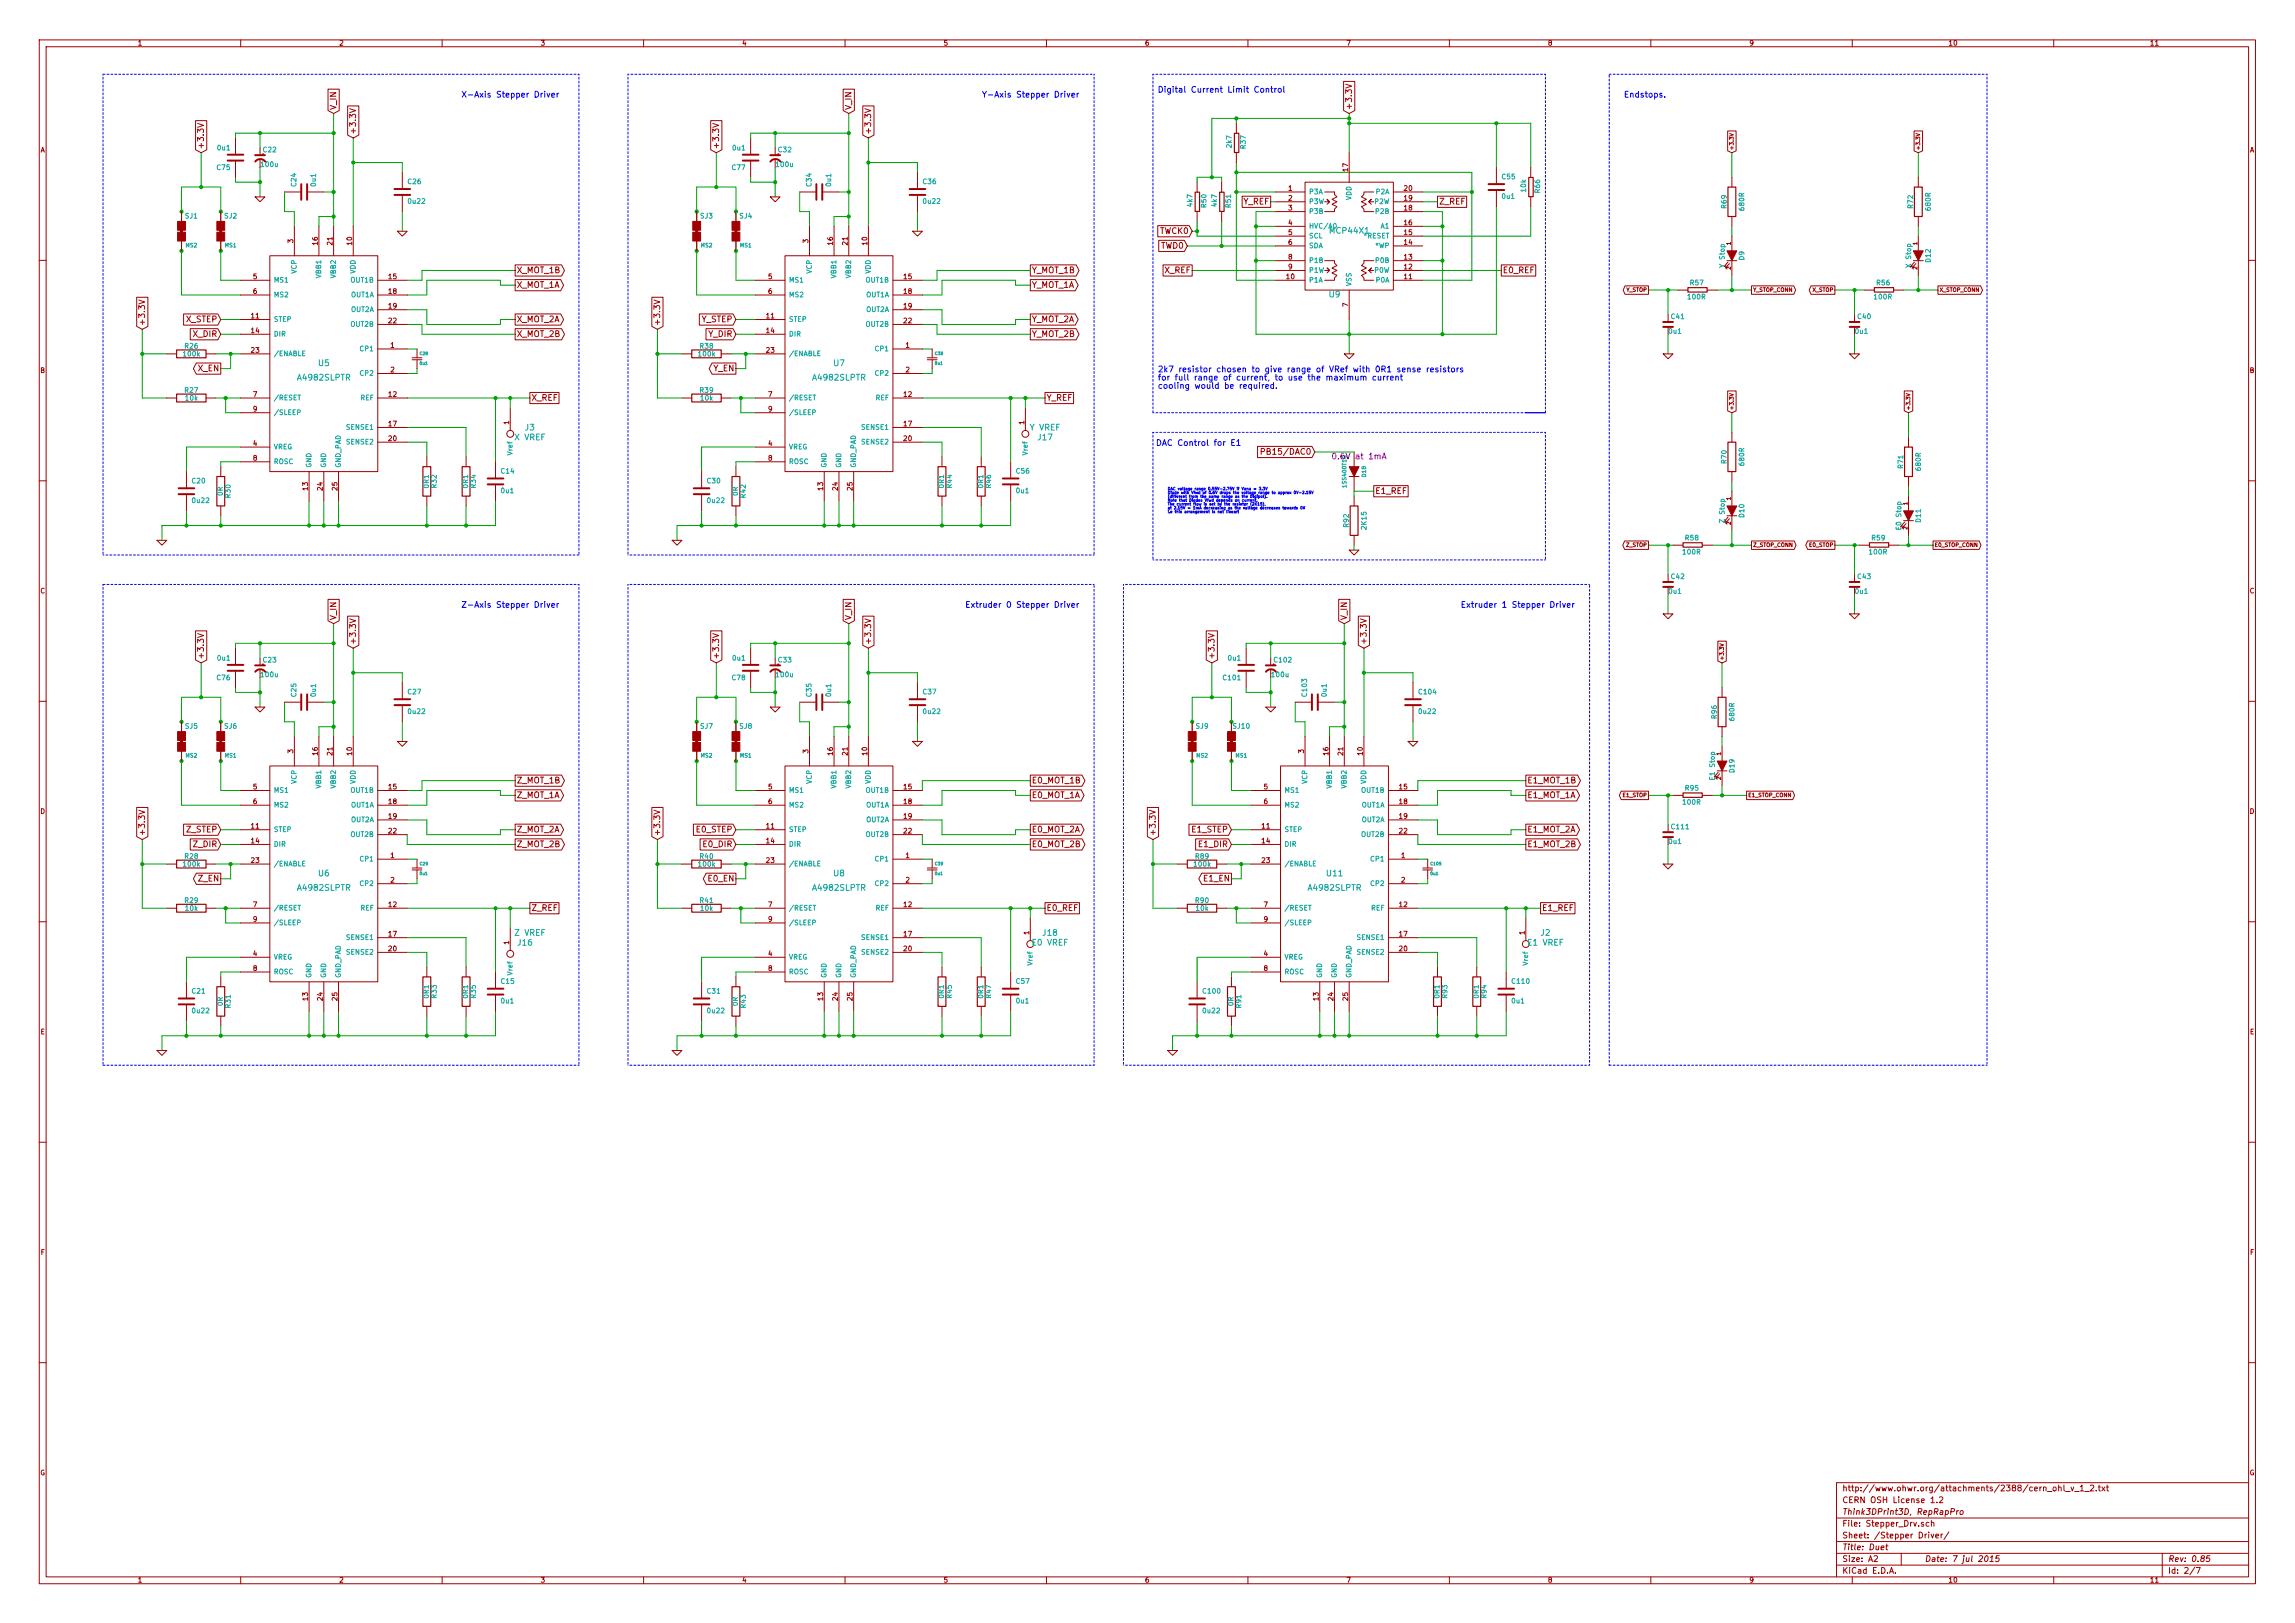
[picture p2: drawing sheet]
<svg xmlns="http://www.w3.org/2000/svg" width="594mm" height="420mm" viewBox="0 0 594 420" stroke-linecap="round" stroke-linejoin="round" font-family="sans-serif">
<defs><g id="words">
<g font-size="2.1" fill="#a00000">
<text x="87.1" y="28.5" transform="rotate(-90 87.1 28.5)">V_IN</text>
<text x="220.5" y="28.5" transform="rotate(-90 220.5 28.5)">V_IN</text>
<text x="350" y="28.5" transform="rotate(-90 350 28.5)">+3.3V</text>
<text x="92.2" y="34.8" transform="rotate(-90 92.2 34.8)">+3.3V</text>
<text x="225.6" y="34.8" transform="rotate(-90 225.6 34.8)">+3.3V</text>
<text x="52.8" y="38.6" transform="rotate(-90 52.8 38.6)">+3.3V</text>
<text x="186.2" y="38.6" transform="rotate(-90 186.2 38.6)">+3.3V</text>
<text x="321.7" y="53">Y_REF</text>
<text x="372.5" y="53">Z_REF</text>
<text x="300.2" y="60.6">TWCK0</text>
<text x="300.4" y="64.4">TWD0</text>
<text x="133.8" y="70.8">X_MOT_1B</text>
<text x="267.1" y="70.8">Y_MOT_1B</text>
<text x="301.4" y="70.8">X_REF</text>
<text x="389" y="70.8">E0_REF</text>
<text x="133.8" y="74.6">X_MOT_1A</text>
<text x="267.1" y="74.6">Y_MOT_1A</text>
<text x="48.1" y="83.5">X_STEP</text>
<text x="133.8" y="83.5">X_MOT_2A</text>
<text x="181.5" y="83.5">Y_STEP</text>
<text x="267.1" y="83.5">Y_MOT_2A</text>
<text x="37.6" y="84.3" transform="rotate(-90 37.6 84.3)">+3.3V</text>
<text x="50" y="87.3">X_DIR</text>
<text x="133.8" y="87.3">X_MOT_2B</text>
<text x="170.9" y="84.3" transform="rotate(-90 170.9 84.3)">+3.3V</text>
<text x="183.3" y="87.3">Y_DIR</text>
<text x="267.1" y="87.3">Y_MOT_2B</text>
<text x="51.2" y="96.2">X_EN</text>
<text x="184.6" y="96.2">Y_EN</text>
<text x="137.6" y="103.8">X_REF</text>
<text x="270.9" y="103.8">Y_REF</text>
<text x="327.8" y="117.8">PB15/DAC0</text>
<text x="356" y="127.9">E1_REF</text>
<text x="87.1" y="160.5" transform="rotate(-90 87.1 160.5)">V_IN</text>
<text x="220.5" y="160.5" transform="rotate(-90 220.5 160.5)">V_IN</text>
<text x="348.7" y="160.5" transform="rotate(-90 348.7 160.5)">V_IN</text>
<text x="92.2" y="166.9" transform="rotate(-90 92.2 166.9)">+3.3V</text>
<text x="225.6" y="166.9" transform="rotate(-90 225.6 166.9)">+3.3V</text>
<text x="353.8" y="166.9" transform="rotate(-90 353.8 166.9)">+3.3V</text>
<text x="52.8" y="170.7" transform="rotate(-90 52.8 170.7)">+3.3V</text>
<text x="186.2" y="170.7" transform="rotate(-90 186.2 170.7)">+3.3V</text>
<text x="314.5" y="170.7" transform="rotate(-90 314.5 170.7)">+3.3V</text>
<text x="133.8" y="202.9">Z_MOT_1B</text>
<text x="267.1" y="202.9">E0_MOT_1B</text>
<text x="395.4" y="202.9">E1_MOT_1B</text>
<text x="133.8" y="206.7">Z_MOT_1A</text>
<text x="267.1" y="206.7">E0_MOT_1A</text>
<text x="395.4" y="206.7">E1_MOT_1A</text>
<text x="48.2" y="215.6">Z_STEP</text>
<text x="133.8" y="215.6">Z_MOT_2A</text>
<text x="180.3" y="215.6">E0_STEP</text>
<text x="267.1" y="215.6">E0_MOT_2A</text>
<text x="308.5" y="215.6">E1_STEP</text>
<text x="395.4" y="215.6">E1_MOT_2A</text>
<text x="37.6" y="216.4" transform="rotate(-90 37.6 216.4)">+3.3V</text>
<text x="50.1" y="219.4">Z_DIR</text>
<text x="133.8" y="219.4">Z_MOT_2B</text>
<text x="170.9" y="216.4" transform="rotate(-90 170.9 216.4)">+3.3V</text>
<text x="182.1" y="219.4">E0_DIR</text>
<text x="267.1" y="219.4">E0_MOT_2B</text>
<text x="299.2" y="216.4" transform="rotate(-90 299.2 216.4)">+3.3V</text>
<text x="310.4" y="219.4">E1_DIR</text>
<text x="395.4" y="219.4">E1_MOT_2B</text>
<text x="51.3" y="228.3">Z_EN</text>
<text x="183.4" y="228.3">E0_EN</text>
<text x="311.6" y="228.3">E1_EN</text>
<text x="137.6" y="235.9">Z_REF</text>
<text x="270.9" y="235.9">E0_REF</text>
<text x="399.2" y="235.9">E1_REF</text>
<text x="476.9" y="389.2">CERN OSH License 1.2</text>
<text x="476.9" y="386.1">http://www.ohwr.org/attachments/2388/cern_ohl_v_1_2.txt</text>
<text x="476.9" y="395.3">File: Stepper_Drv.sch</text>
<text x="476.9" y="392.2">Think3DPrint3D, RepRapPro</text>
<text x="476.9" y="401.4">Title: Duet</text>
<text x="476.9" y="398.3">Sheet: /Stepper Driver/</text>
<text x="476.9" y="407.5">KiCad E.D.A.</text>
<text x="476.9" y="404.4">Size: A2</text>
<text x="498.2" y="404.4">Date: 7 jul 2015</text>
<text x="561.2" y="404.4">Rev: 0.85</text>
<text x="561.2" y="407.5">Id: 2/7</text>
</g>
<g font-size="2.1" fill="#00f">
<text x="123" y="25.3">X-Axis Stepper Driver</text>
<text x="257.6" y="25.3">Y-Axis Stepper Driver</text>
<text x="304.2" y="24">Digital Current Limit Control</text>
<text x="420.4" y="25.3">Endstops.</text>
<text x="299.7" y="96.4">2k7 resistor chosen to give range of VRef with 0R1 sense resistors</text>
<text x="299.7" y="98.6">for full range of current, to use the maximum current</text>
<text x="299.7" y="100.7">cooling would be required.</text>
<text x="302" y="115.5">DAC Control for E1</text>
<text x="123.1" y="157.4">Z-Axis Stepper Driver</text>
<text x="253.7" y="157.4">Extruder 0 Stepper Driver</text>
<text x="382" y="157.4">Extruder 1 Stepper Driver</text>
</g>
<g font-size="2.1" fill="#00a0a0">
<text x="344.4" y="60.5">MCP44X1</text>
<text x="344.1" y="77.1">U9</text>
<text x="82.5" y="94.8">U5</text>
<text x="215.8" y="94.8">U7</text>
<text x="77.2" y="98.6">A4982SLPTR</text>
<text x="210.6" y="98.6">A4982SLPTR</text>
<text x="136" y="111.5">J3</text>
<text x="266.6" y="111.5">Y VREF</text>
<text x="133.3" y="114">X VREF</text>
<text x="268.8" y="114">J17</text>
<text x="82.5" y="226.9">U6</text>
<text x="215.8" y="226.9">U8</text>
<text x="343.5" y="226.9">U11</text>
<text x="77.2" y="230.6">A4982SLPTR</text>
<text x="210.6" y="230.6">A4982SLPTR</text>
<text x="338.8" y="230.6">A4982SLPTR</text>
<text x="133.4" y="242.3">Z VREF</text>
<text x="134.1" y="244.8">J16</text>
<text x="267.3" y="244.8">E0 VREF</text>
<text x="270" y="242.3">J18</text>
<text x="395.6" y="244.8">E1 VREF</text>
<text x="398.9" y="242.3">J2</text>
</g>
<text font-size="2.1" fill="#a000a0" x="345.8" y="119">0.6V at 1mA</text>
<g font-size="1.8" fill="#a00000">
<text x="35.8" y="11.9">1</text>
<text x="87.9" y="11.9">2</text>
<text x="140.1" y="11.9">3</text>
<text x="192.2" y="11.9">4</text>
<text x="244.3" y="11.9">5</text>
<text x="296.5" y="11.9">6</text>
<text x="348.6" y="11.9">7</text>
<text x="400.8" y="11.9">8</text>
<text x="452.9" y="11.9">9</text>
<text x="504.6" y="11.9">10</text>
<text x="556.7" y="11.9">11</text>
<text x="10.4" y="39.5">A</text>
<text x="582.3" y="39.5">A</text>
<text x="349" y="44.3" transform="rotate(-90 349 44.3)">17</text>
<text x="333.5" y="49.4">1</text>
<text x="333.5" y="52">2</text>
<text x="363.5" y="49.4">20</text>
<text x="363.5" y="52">19</text>
<text x="333.5" y="54.5">3</text>
<text x="333.5" y="58.3">4</text>
<text x="363.5" y="58.3">16</text>
<text x="363.5" y="54.5">18</text>
<text x="75.9" y="62.9" transform="rotate(-90 75.9 62.9)">3</text>
<text x="82.3" y="63.4" transform="rotate(-90 82.3 63.4)">16</text>
<text x="86.1" y="63.4" transform="rotate(-90 86.1 63.4)">21</text>
<text x="91.2" y="63.4" transform="rotate(-90 91.2 63.4)">10</text>
<text x="209.3" y="62.9" transform="rotate(-90 209.3 62.9)">3</text>
<text x="215.6" y="63.4" transform="rotate(-90 215.6 63.4)">16</text>
<text x="219.5" y="63.4" transform="rotate(-90 219.5 63.4)">21</text>
<text x="224.5" y="63.4" transform="rotate(-90 224.5 63.4)">10</text>
<text x="333.5" y="60.9">5</text>
<text x="333.5" y="63.4">6</text>
<text x="363.5" y="63.4">14</text>
<text x="363.5" y="60.9">15</text>
<text x="333.5" y="67.2">8</text>
<text x="333.5" y="69.8">9</text>
<text x="363.5" y="69.8">12</text>
<text x="363.5" y="67.2">13</text>
<text x="65.6" y="72.3">5</text>
<text x="65.6" y="76.1">6</text>
<text x="100.6" y="72.3">15</text>
<text x="100.6" y="76.1">18</text>
<text x="198.9" y="72.3">5</text>
<text x="198.9" y="76.1">6</text>
<text x="234" y="72.3">15</text>
<text x="234" y="76.1">18</text>
<text x="333" y="72.3">10</text>
<text x="363.5" y="72.3">11</text>
<text x="65.1" y="82.5">11</text>
<text x="100.6" y="83.7">22</text>
<text x="100.6" y="79.9">19</text>
<text x="198.4" y="82.5">11</text>
<text x="234" y="83.7">22</text>
<text x="234" y="79.9">19</text>
<text x="349" y="79.4" transform="rotate(-90 349 79.4)">7</text>
<text x="65.1" y="86.3">14</text>
<text x="198.4" y="86.3">14</text>
<text x="65.1" y="91.4">23</text>
<text x="101.1" y="90.1">1</text>
<text x="198.4" y="91.4">23</text>
<text x="234.5" y="90.1">1</text>
<text x="10.4" y="96.6">B</text>
<text x="101.1" y="96.4">2</text>
<text x="234.5" y="96.4">2</text>
<text x="582.3" y="96.6">B</text>
<text x="65.6" y="102.8">7</text>
<text x="65.6" y="106.6">9</text>
<text x="100.6" y="102.8">12</text>
<text x="198.9" y="102.8">7</text>
<text x="198.9" y="106.6">9</text>
<text x="234" y="102.8">12</text>
<text x="100.6" y="110.4">17</text>
<text x="131.8" y="109.9" transform="rotate(-90 131.8 109.9)">1</text>
<text x="234" y="110.4">17</text>
<text x="265.2" y="109.9" transform="rotate(-90 265.2 109.9)">1</text>
<text x="65.6" y="115.5">4</text>
<text x="65.6" y="119.3">8</text>
<text x="100.6" y="114.2">20</text>
<text x="198.9" y="115.5">4</text>
<text x="198.9" y="119.3">8</text>
<text x="234" y="114.2">20</text>
<text x="79.8" y="126.9" transform="rotate(-90 79.8 126.9)">13</text>
<text x="83.6" y="126.9" transform="rotate(-90 83.6 126.9)">24</text>
<text x="87.4" y="126.9" transform="rotate(-90 87.4 126.9)">25</text>
<text x="213.1" y="126.9" transform="rotate(-90 213.1 126.9)">13</text>
<text x="216.9" y="126.9" transform="rotate(-90 216.9 126.9)">24</text>
<text x="220.7" y="126.9" transform="rotate(-90 220.7 126.9)">25</text>
<text x="10.4" y="153.7">C</text>
<text x="582.3" y="153.7">C</text>
<text x="75.9" y="195" transform="rotate(-90 75.9 195)">3</text>
<text x="82.3" y="195.4" transform="rotate(-90 82.3 195.4)">16</text>
<text x="86.1" y="195.4" transform="rotate(-90 86.1 195.4)">21</text>
<text x="91.2" y="195.4" transform="rotate(-90 91.2 195.4)">10</text>
<text x="209.3" y="195" transform="rotate(-90 209.3 195)">3</text>
<text x="215.6" y="195.4" transform="rotate(-90 215.6 195.4)">16</text>
<text x="219.5" y="195.4" transform="rotate(-90 219.5 195.4)">21</text>
<text x="224.5" y="195.4" transform="rotate(-90 224.5 195.4)">10</text>
<text x="337.6" y="195" transform="rotate(-90 337.6 195)">3</text>
<text x="343.9" y="195.4" transform="rotate(-90 343.9 195.4)">16</text>
<text x="347.7" y="195.4" transform="rotate(-90 347.7 195.4)">21</text>
<text x="352.8" y="195.4" transform="rotate(-90 352.8 195.4)">10</text>
<text x="65.6" y="204.4">5</text>
<text x="65.6" y="208.2">6</text>
<text x="100.6" y="204.4">15</text>
<text x="100.6" y="208.2">18</text>
<text x="198.9" y="204.4">5</text>
<text x="198.9" y="208.2">6</text>
<text x="234" y="204.4">15</text>
<text x="234" y="208.2">18</text>
<text x="327.2" y="204.4">5</text>
<text x="327.2" y="208.2">6</text>
<text x="362.3" y="204.4">15</text>
<text x="362.3" y="208.2">18</text>
<text x="10.4" y="210.7">D</text>
<text x="65.1" y="214.5">11</text>
<text x="100.6" y="215.8">22</text>
<text x="100.6" y="212">19</text>
<text x="198.4" y="214.5">11</text>
<text x="234" y="215.8">22</text>
<text x="234" y="212">19</text>
<text x="326.7" y="214.5">11</text>
<text x="362.3" y="215.8">22</text>
<text x="362.3" y="212">19</text>
<text x="582.3" y="210.7">D</text>
<text x="65.1" y="218.4">14</text>
<text x="198.4" y="218.4">14</text>
<text x="326.7" y="218.4">14</text>
<text x="65.1" y="223.4">23</text>
<text x="101.1" y="222.2">1</text>
<text x="198.4" y="223.4">23</text>
<text x="234.5" y="222.2">1</text>
<text x="326.7" y="223.4">23</text>
<text x="362.7" y="222.2">1</text>
<text x="101.1" y="228.5">2</text>
<text x="234.5" y="228.5">2</text>
<text x="362.7" y="228.5">2</text>
<text x="65.6" y="234.9">7</text>
<text x="65.6" y="238.7">9</text>
<text x="100.6" y="234.9">12</text>
<text x="198.9" y="234.9">7</text>
<text x="198.9" y="238.7">9</text>
<text x="234" y="234.9">12</text>
<text x="327.2" y="234.9">7</text>
<text x="327.2" y="238.7">9</text>
<text x="362.3" y="234.9">12</text>
<text x="100.6" y="242.5">17</text>
<text x="131.8" y="244.5" transform="rotate(-90 131.8 244.5)">1</text>
<text x="234" y="242.5">17</text>
<text x="266.4" y="242" transform="rotate(-90 266.4 242)">1</text>
<text x="362.3" y="242.5">17</text>
<text x="394.7" y="242" transform="rotate(-90 394.7 242)">1</text>
<text x="65.6" y="247.6">4</text>
<text x="65.6" y="251.4">8</text>
<text x="100.6" y="246.3">20</text>
<text x="198.9" y="247.6">4</text>
<text x="198.9" y="251.4">8</text>
<text x="234" y="246.3">20</text>
<text x="327.2" y="247.6">4</text>
<text x="327.2" y="251.4">8</text>
<text x="362.3" y="246.3">20</text>
<text x="79.8" y="258.9" transform="rotate(-90 79.8 258.9)">13</text>
<text x="83.6" y="258.9" transform="rotate(-90 83.6 258.9)">24</text>
<text x="87.4" y="258.9" transform="rotate(-90 87.4 258.9)">25</text>
<text x="213.1" y="258.9" transform="rotate(-90 213.1 258.9)">13</text>
<text x="216.9" y="258.9" transform="rotate(-90 216.9 258.9)">24</text>
<text x="220.7" y="258.9" transform="rotate(-90 220.7 258.9)">25</text>
<text x="341.4" y="258.9" transform="rotate(-90 341.4 258.9)">13</text>
<text x="345.2" y="258.9" transform="rotate(-90 345.2 258.9)">24</text>
<text x="349" y="258.9" transform="rotate(-90 349 258.9)">25</text>
<text x="10.5" y="267.8">E</text>
<text x="582.4" y="267.8">E</text>
<text x="10.5" y="324.9">F</text>
<text x="582.4" y="324.9">F</text>
<text x="10.4" y="382">G</text>
<text x="582.3" y="382">G</text>
<text x="35.8" y="409.7">1</text>
<text x="87.9" y="409.7">2</text>
<text x="140.1" y="409.7">3</text>
<text x="192.2" y="409.7">4</text>
<text x="244.3" y="409.7">5</text>
<text x="296.5" y="409.7">6</text>
<text x="348.6" y="409.7">7</text>
<text x="400.8" y="409.7">8</text>
<text x="452.9" y="409.7">9</text>
<text x="504.6" y="409.7">10</text>
<text x="556.7" y="409.7">11</text>
</g>
<g font-size="1.8" fill="#00a0a0">
<text x="56.4" y="39">0u1</text>
<text x="68.2" y="39.5">C22</text>
<text x="189.7" y="39">0u1</text>
<text x="201.5" y="39.5">C32</text>
<text x="318.9" y="38.2" transform="rotate(-90 318.9 38.2)">2k7</text>
<text x="322.5" y="38.4" transform="rotate(-90 322.5 38.4)">R37</text>
<text x="56.2" y="44.1">C75</text>
<text x="67.7" y="43.3">100u</text>
<text x="105.6" y="47.7">C26</text>
<text x="189.6" y="44.1">C77</text>
<text x="201" y="43.3">100u</text>
<text x="239" y="47.7">C36</text>
<text x="388.8" y="46.4">C55</text>
<text x="76.8" y="48.2" transform="rotate(-90 76.8 48.2)">C24</text>
<text x="81.8" y="48.1" transform="rotate(-90 81.8 48.1)">0u1</text>
<text x="105.8" y="52.8">0u22</text>
<text x="210.1" y="48.2" transform="rotate(-90 210.1 48.2)">C34</text>
<text x="215.2" y="48.1" transform="rotate(-90 215.2 48.1)">0u1</text>
<text x="239.1" y="52.8">0u22</text>
<text x="308.7" y="53.4" transform="rotate(-90 308.7 53.4)">4k7</text>
<text x="312.3" y="53.7" transform="rotate(-90 312.3 53.7)">R50</text>
<text x="315.1" y="53.4" transform="rotate(-90 315.1 53.4)">4k7</text>
<text x="318.7" y="53.7" transform="rotate(-90 318.7 53.7)">R51</text>
<text x="338.8" y="50.3">P3A</text>
<text x="338.8" y="52.9">P3W</text>
<text x="349.9" y="51.9" transform="rotate(-90 349.9 51.9)">VDD</text>
<text x="355.8" y="52.9">P2W</text>
<text x="356.2" y="50.3">P2A</text>
<text x="388.9" y="51.5">0u1</text>
<text x="395.1" y="49.6" transform="rotate(-90 395.1 49.6)">10k</text>
<text x="398.7" y="49.9" transform="rotate(-90 398.7 49.9)">R66</text>
<text x="447" y="53.9" transform="rotate(-90 447 53.9)">R69</text>
<text x="495.2" y="53.9" transform="rotate(-90 495.2 53.9)">R72</text>
<text x="48" y="56.6">SJ1</text>
<text x="58.1" y="56.6">SJ2</text>
<text x="181.3" y="56.6">SJ3</text>
<text x="191.5" y="56.6">SJ4</text>
<text x="338.8" y="55.4">P3B</text>
<text x="338.8" y="59.2">HVC/A0</text>
<text x="356.2" y="55.4">P2B</text>
<text x="357.4" y="59.2">A1</text>
<text x="451.6" y="54.3" transform="rotate(-90 451.6 54.3)">680R</text>
<text x="499.8" y="54.3" transform="rotate(-90 499.8 54.3)">680R</text>
<text x="338.8" y="61.8">SCL</text>
<text x="338.8" y="64.3">SDA</text>
<text x="353.1" y="61.8">*RESET</text>
<text x="356.1" y="64.3">*WP</text>
<text x="76.8" y="70.9" transform="rotate(-90 76.8 70.9)">VCP</text>
<text x="83.2" y="71.9" transform="rotate(-90 83.2 71.9)">VBB1</text>
<text x="87" y="71.9" transform="rotate(-90 87 71.9)">VBB2</text>
<text x="92.1" y="71" transform="rotate(-90 92.1 71)">VDD</text>
<text x="210.2" y="70.9" transform="rotate(-90 210.2 70.9)">VCP</text>
<text x="216.5" y="71.9" transform="rotate(-90 216.5 71.9)">VBB1</text>
<text x="220.3" y="71.9" transform="rotate(-90 220.3 71.9)">VBB2</text>
<text x="225.4" y="71" transform="rotate(-90 225.4 71)">VDD</text>
<text x="338.8" y="68.1">P1B</text>
<text x="338.8" y="70.7">P1W</text>
<text x="355.8" y="70.7">P0W</text>
<text x="356.2" y="68.1">P0B</text>
<text x="446.5" y="69" transform="rotate(-90 446.5 69)">Y Stop</text>
<text x="451.6" y="67.3" transform="rotate(-90 451.6 67.3)">D9</text>
<text x="494.7" y="69" transform="rotate(-90 494.7 69)">X Stop</text>
<text x="499.8" y="67.8" transform="rotate(-90 499.8 67.8)">D12</text>
<text x="70.9" y="73.2">MS1</text>
<text x="70.9" y="77">MS2</text>
<text x="90.8" y="73.2">OUT1B</text>
<text x="90.8" y="77">OUT1A</text>
<text x="204.2" y="73.2">MS1</text>
<text x="204.2" y="77">MS2</text>
<text x="224.1" y="73.2">OUT1B</text>
<text x="224.1" y="77">OUT1A</text>
<text x="338.8" y="73.2">P1A</text>
<text x="349.9" y="74.1" transform="rotate(-90 349.9 74.1)">VSS</text>
<text x="356.2" y="73.2">P0A</text>
<text x="437" y="77.5">100R</text>
<text x="437.6" y="73.9">R57</text>
<text x="485.3" y="77.5">100R</text>
<text x="485.9" y="73.9">R56</text>
<text x="70.9" y="83.4">STEP</text>
<text x="90.8" y="80.8">OUT2A</text>
<text x="204.2" y="83.4">STEP</text>
<text x="224.1" y="80.8">OUT2A</text>
<text x="432.7" y="82.6">C41</text>
<text x="480.9" y="82.6">C40</text>
<text x="70.9" y="87.2">DIR</text>
<text x="90.8" y="84.6">OUT2B</text>
<text x="204.2" y="87.2">DIR</text>
<text x="224.1" y="84.6">OUT2B</text>
<text x="432.1" y="86.5">0u1</text>
<text x="480.3" y="86.5">0u1</text>
<text x="47.6" y="92.3">100k</text>
<text x="47.9" y="90.3">R26</text>
<text x="70.9" y="92.2">/ENABLE</text>
<text x="93.3" y="91">CP1</text>
<text x="180.9" y="92.3">100k</text>
<text x="181.3" y="90.3">R38</text>
<text x="204.2" y="92.2">/ENABLE</text>
<text x="226.7" y="91">CP1</text>
<text x="47.9" y="101.7">R27</text>
<text x="93.3" y="97.3">CP2</text>
<text x="181.3" y="101.7">R39</text>
<text x="226.7" y="97.3">CP2</text>
<text x="48.1" y="103.8">10k</text>
<text x="70.9" y="103.7">/RESET</text>
<text x="70.9" y="107.5">/SLEEP</text>
<text x="93.2" y="103.7">REF</text>
<text x="181.4" y="103.8">10k</text>
<text x="204.2" y="103.7">/RESET</text>
<text x="204.2" y="107.5">/SLEEP</text>
<text x="226.6" y="103.7">REF</text>
<text x="89.8" y="111.3">SENSE1</text>
<text x="223.1" y="111.3">SENSE1</text>
<text x="70.9" y="116.4">VREG</text>
<text x="89.8" y="115.1">SENSE2</text>
<text x="132.7" y="117.6" transform="rotate(-90 132.7 117.6)">Vref</text>
<text x="204.2" y="116.4">VREG</text>
<text x="223.1" y="115.1">SENSE2</text>
<text x="266.1" y="117.6" transform="rotate(-90 266.1 117.6)">Vref</text>
<text x="447" y="119.9" transform="rotate(-90 447 119.9)">R70</text>
<text x="49.8" y="125.2">C20</text>
<text x="70.9" y="120.2">ROSC</text>
<text x="80.6" y="121.1" transform="rotate(-90 80.6 121.1)">GND</text>
<text x="84.5" y="121.1" transform="rotate(-90 84.5 121.1)">GND</text>
<text x="88.3" y="121.1" transform="rotate(-90 88.3 121.1)">GND_PAD</text>
<text x="129.8" y="122.6">C14</text>
<text x="183.1" y="125.2">C30</text>
<text x="204.2" y="120.2">ROSC</text>
<text x="214" y="121.1" transform="rotate(-90 214 121.1)">GND</text>
<text x="217.8" y="121.1" transform="rotate(-90 217.8 121.1)">GND</text>
<text x="221.6" y="121.1" transform="rotate(-90 221.6 121.1)">GND_PAD</text>
<text x="263.1" y="122.6">C56</text>
<text x="451.6" y="120.4" transform="rotate(-90 451.6 120.4)">680R</text>
<text x="492.7" y="121.2" transform="rotate(-90 492.7 121.2)">R71</text>
<text x="497.3" y="121.7" transform="rotate(-90 497.3 121.7)">680R</text>
<text x="49.9" y="130.3">0u22</text>
<text x="57.7" y="128.3" transform="rotate(-90 57.7 128.3)">0R</text>
<text x="59.7" y="128.8" transform="rotate(-90 59.7 128.8)">R30</text>
<text x="111" y="126.3" transform="rotate(-90 111 126.3)">0R1</text>
<text x="113.1" y="126.3" transform="rotate(-90 113.1 126.3)">R32</text>
<text x="121.2" y="126.3" transform="rotate(-90 121.2 126.3)">0R1</text>
<text x="123.2" y="126.3" transform="rotate(-90 123.2 126.3)">R34</text>
<text x="129.8" y="127.7">0u1</text>
<text x="183.3" y="130.3">0u22</text>
<text x="191.1" y="128.3" transform="rotate(-90 191.1 128.3)">0R</text>
<text x="193.1" y="128.8" transform="rotate(-90 193.1 128.8)">R42</text>
<text x="244.4" y="126.3" transform="rotate(-90 244.4 126.3)">0R1</text>
<text x="246.4" y="126.3" transform="rotate(-90 246.4 126.3)">R44</text>
<text x="254.6" y="126.3" transform="rotate(-90 254.6 126.3)">0R1</text>
<text x="256.6" y="126.3" transform="rotate(-90 256.6 126.3)">R46</text>
<text x="263.1" y="127.7">0u1</text>
<text x="349.2" y="136.4" transform="rotate(-90 349.2 136.4)">R92</text>
<text x="353.8" y="136.9" transform="rotate(-90 353.8 136.9)">2K15</text>
<text x="446.5" y="135" transform="rotate(-90 446.5 135)">Z Stop</text>
<text x="451.6" y="133.9" transform="rotate(-90 451.6 133.9)">D10</text>
<text x="492.2" y="136.8" transform="rotate(-90 492.2 136.8)">E0 Stop</text>
<text x="497.3" y="135.1" transform="rotate(-90 497.3 135.1)">D11</text>
<text x="435.7" y="143.6">100R</text>
<text x="436.3" y="139.9">R58</text>
<text x="484" y="143.6">100R</text>
<text x="484.6" y="139.9">R59</text>
<text x="432.7" y="150">C42</text>
<text x="480.9" y="150">C43</text>
<text x="432.1" y="153.8">0u1</text>
<text x="480.3" y="153.8">0u1</text>
<text x="56.4" y="171.1">0u1</text>
<text x="68.2" y="171.5">C23</text>
<text x="189.7" y="171.1">0u1</text>
<text x="201.5" y="171.5">C33</text>
<text x="318" y="171.1">0u1</text>
<text x="329.9" y="171.5">C102</text>
<text x="56.2" y="176.1">C76</text>
<text x="67.7" y="175.4">100u</text>
<text x="105.6" y="179.8">C27</text>
<text x="189.6" y="176.1">C78</text>
<text x="201" y="175.4">100u</text>
<text x="239" y="179.8">C37</text>
<text x="316.7" y="176.1">C101</text>
<text x="329.3" y="175.4">100u</text>
<text x="367.4" y="179.8">C104</text>
<text x="76.8" y="180.3" transform="rotate(-90 76.8 180.3)">C25</text>
<text x="81.8" y="180.2" transform="rotate(-90 81.8 180.2)">0u1</text>
<text x="105.8" y="184.9">0u22</text>
<text x="210.1" y="180.3" transform="rotate(-90 210.1 180.3)">C35</text>
<text x="215.2" y="180.2" transform="rotate(-90 215.2 180.2)">0u1</text>
<text x="239.1" y="184.9">0u22</text>
<text x="338.4" y="180.2" transform="rotate(-90 338.4 180.2)">C103</text>
<text x="343.5" y="180.2" transform="rotate(-90 343.5 180.2)">0u1</text>
<text x="367.4" y="184.9">0u22</text>
<text x="444.4" y="185.9" transform="rotate(-90 444.4 185.9)">R96</text>
<text x="48" y="188.7">SJ5</text>
<text x="58.1" y="188.7">SJ6</text>
<text x="181.3" y="188.7">SJ7</text>
<text x="191.5" y="188.7">SJ8</text>
<text x="309.6" y="188.7">SJ9</text>
<text x="319.3" y="188.7">SJ10</text>
<text x="449" y="186.4" transform="rotate(-90 449 186.4)">680R</text>
<text x="76.8" y="202.9" transform="rotate(-90 76.8 202.9)">VCP</text>
<text x="92.1" y="203" transform="rotate(-90 92.1 203)">VDD</text>
<text x="210.2" y="202.9" transform="rotate(-90 210.2 202.9)">VCP</text>
<text x="225.4" y="203" transform="rotate(-90 225.4 203)">VDD</text>
<text x="338.5" y="202.9" transform="rotate(-90 338.5 202.9)">VCP</text>
<text x="353.7" y="203" transform="rotate(-90 353.7 203)">VDD</text>
<text x="443.9" y="201.6" transform="rotate(-90 443.9 201.6)">E1 Stop</text>
<text x="449" y="199.9" transform="rotate(-90 449 199.9)">D19</text>
<text x="70.9" y="205.3">MS1</text>
<text x="70.9" y="209.1">MS2</text>
<text x="83.2" y="204" transform="rotate(-90 83.2 204)">VBB1</text>
<text x="87" y="204" transform="rotate(-90 87 204)">VBB2</text>
<text x="90.8" y="205.3">OUT1B</text>
<text x="90.8" y="209.1">OUT1A</text>
<text x="204.2" y="205.3">MS1</text>
<text x="204.2" y="209.1">MS2</text>
<text x="216.5" y="204" transform="rotate(-90 216.5 204)">VBB1</text>
<text x="220.3" y="204" transform="rotate(-90 220.3 204)">VBB2</text>
<text x="224.1" y="205.3">OUT1B</text>
<text x="224.1" y="209.1">OUT1A</text>
<text x="332.5" y="205.3">MS1</text>
<text x="332.5" y="209.1">MS2</text>
<text x="344.8" y="204" transform="rotate(-90 344.8 204)">VBB1</text>
<text x="348.6" y="204" transform="rotate(-90 348.6 204)">VBB2</text>
<text x="352.4" y="205.3">OUT1B</text>
<text x="352.4" y="209.1">OUT1A</text>
<text x="435.7" y="208.3">100R</text>
<text x="436.3" y="204.7">R95</text>
<text x="70.9" y="215.4">STEP</text>
<text x="90.8" y="212.9">OUT2A</text>
<text x="204.2" y="215.4">STEP</text>
<text x="224.1" y="212.9">OUT2A</text>
<text x="332.5" y="215.4">STEP</text>
<text x="352.4" y="212.9">OUT2A</text>
<text x="432.8" y="214.7">C111</text>
<text x="70.9" y="219.2">DIR</text>
<text x="90.8" y="216.7">OUT2B</text>
<text x="204.2" y="219.2">DIR</text>
<text x="224.1" y="216.7">OUT2B</text>
<text x="332.5" y="219.2">DIR</text>
<text x="352.4" y="216.7">OUT2B</text>
<text x="432.1" y="218.5">0u1</text>
<text x="47.6" y="224.4">100k</text>
<text x="47.9" y="222.4">R28</text>
<text x="70.9" y="224.3">/ENABLE</text>
<text x="93.3" y="223.1">CP1</text>
<text x="180.9" y="224.4">100k</text>
<text x="181.3" y="222.4">R40</text>
<text x="204.2" y="224.3">/ENABLE</text>
<text x="226.7" y="223.1">CP1</text>
<text x="309.2" y="224.4">100k</text>
<text x="309.5" y="222.4">R89</text>
<text x="332.5" y="224.3">/ENABLE</text>
<text x="355" y="223.1">CP1</text>
<text x="47.9" y="233.8">R29</text>
<text x="93.3" y="229.4">CP2</text>
<text x="181.3" y="233.8">R41</text>
<text x="226.7" y="229.4">CP2</text>
<text x="309.5" y="233.8">R90</text>
<text x="355" y="229.4">CP2</text>
<text x="48.1" y="235.8">10k</text>
<text x="70.9" y="235.8">/RESET</text>
<text x="70.9" y="239.6">/SLEEP</text>
<text x="93.2" y="235.8">REF</text>
<text x="181.4" y="235.8">10k</text>
<text x="204.2" y="235.8">/RESET</text>
<text x="204.2" y="239.6">/SLEEP</text>
<text x="226.6" y="235.8">REF</text>
<text x="309.7" y="235.8">10k</text>
<text x="332.5" y="235.8">/RESET</text>
<text x="332.5" y="239.6">/SLEEP</text>
<text x="354.9" y="235.8">REF</text>
<text x="89.8" y="243.4">SENSE1</text>
<text x="223.1" y="243.4">SENSE1</text>
<text x="351.4" y="243.4">SENSE1</text>
<text x="70.9" y="248.5">VREG</text>
<text x="89.8" y="247.2">SENSE2</text>
<text x="204.2" y="248.5">VREG</text>
<text x="223.1" y="247.2">SENSE2</text>
<text x="267.3" y="249.7" transform="rotate(-90 267.3 249.7)">Vref</text>
<text x="332.5" y="248.5">VREG</text>
<text x="351.4" y="247.2">SENSE2</text>
<text x="395.6" y="249.7" transform="rotate(-90 395.6 249.7)">Vref</text>
<text x="49.8" y="257.3">C21</text>
<text x="70.9" y="252.3">ROSC</text>
<text x="80.6" y="253.2" transform="rotate(-90 80.6 253.2)">GND</text>
<text x="84.5" y="253.2" transform="rotate(-90 84.5 253.2)">GND</text>
<text x="88.3" y="253.2" transform="rotate(-90 88.3 253.2)">GND_PAD</text>
<text x="129.8" y="254.7">C15</text>
<text x="132.7" y="252.3" transform="rotate(-90 132.7 252.3)">Vref</text>
<text x="183.1" y="257.3">C31</text>
<text x="204.2" y="252.3">ROSC</text>
<text x="214" y="253.2" transform="rotate(-90 214 253.2)">GND</text>
<text x="217.8" y="253.2" transform="rotate(-90 217.8 253.2)">GND</text>
<text x="221.6" y="253.2" transform="rotate(-90 221.6 253.2)">GND_PAD</text>
<text x="263.1" y="254.7">C57</text>
<text x="311.5" y="257.3">C100</text>
<text x="332.5" y="252.3">ROSC</text>
<text x="342.3" y="253.2" transform="rotate(-90 342.3 253.2)">GND</text>
<text x="346.1" y="253.2" transform="rotate(-90 346.1 253.2)">GND</text>
<text x="349.9" y="253.2" transform="rotate(-90 349.9 253.2)">GND_PAD</text>
<text x="391.5" y="254.7">C110</text>
<text x="49.9" y="262.3">0u22</text>
<text x="57.7" y="260.4" transform="rotate(-90 57.7 260.4)">0R</text>
<text x="59.7" y="260.9" transform="rotate(-90 59.7 260.9)">R31</text>
<text x="111" y="258.3" transform="rotate(-90 111 258.3)">0R1</text>
<text x="113.1" y="258.3" transform="rotate(-90 113.1 258.3)">R33</text>
<text x="121.2" y="258.3" transform="rotate(-90 121.2 258.3)">0R1</text>
<text x="123.2" y="258.3" transform="rotate(-90 123.2 258.3)">R35</text>
<text x="129.8" y="259.8">0u1</text>
<text x="183.3" y="262.3">0u22</text>
<text x="191.1" y="260.4" transform="rotate(-90 191.1 260.4)">0R</text>
<text x="193.1" y="260.9" transform="rotate(-90 193.1 260.9)">R43</text>
<text x="244.4" y="258.3" transform="rotate(-90 244.4 258.3)">0R1</text>
<text x="246.4" y="258.3" transform="rotate(-90 246.4 258.3)">R45</text>
<text x="254.6" y="258.3" transform="rotate(-90 254.6 258.3)">0R1</text>
<text x="256.6" y="258.3" transform="rotate(-90 256.6 258.3)">R47</text>
<text x="263.1" y="259.8">0u1</text>
<text x="311.5" y="262.3">0u22</text>
<text x="319.3" y="260.4" transform="rotate(-90 319.3 260.4)">0R</text>
<text x="321.4" y="260.9" transform="rotate(-90 321.4 260.9)">R91</text>
<text x="372.7" y="258.3" transform="rotate(-90 372.7 258.3)">0R1</text>
<text x="374.7" y="258.3" transform="rotate(-90 374.7 258.3)">R93</text>
<text x="382.8" y="258.3" transform="rotate(-90 382.8 258.3)">0R1</text>
<text x="384.9" y="258.3" transform="rotate(-90 384.9 258.3)">R94</text>
<text x="391.4" y="259.8">0u1</text>
</g>
<g font-size="1.4" fill="#a00000">
<text x="448.8" y="38.9" transform="rotate(-90 448.8 38.9)">+3.3V</text>
<text x="497.1" y="38.9" transform="rotate(-90 497.1 38.9)">+3.3V</text>
<text x="448.1" y="63.4" transform="rotate(-90 448.1 63.4)">1</text>
<text x="496.3" y="63.4" transform="rotate(-90 496.3 63.4)">1</text>
<text x="448.1" y="69.8" transform="rotate(-90 448.1 69.8)">2</text>
<text x="496.3" y="69.8" transform="rotate(-90 496.3 69.8)">2</text>
<text x="420.9" y="75.6">Y_STOP</text>
<text x="453.8" y="75.6">Y_STOP_CONN</text>
<text x="469.1" y="75.6">X_STOP</text>
<text x="502.1" y="75.6">X_STOP_CONN</text>
<text x="448.8" y="106.2" transform="rotate(-90 448.8 106.2)">+3.3V</text>
<text x="494.5" y="106.2" transform="rotate(-90 494.5 106.2)">+3.3V</text>
<text x="448.1" y="129.5" transform="rotate(-90 448.1 129.5)">1</text>
<text x="493.8" y="130.7" transform="rotate(-90 493.8 130.7)">1</text>
<text x="448.1" y="135.8" transform="rotate(-90 448.1 135.8)">2</text>
<text x="493.8" y="137.1" transform="rotate(-90 493.8 137.1)">2</text>
<text x="421" y="141.6">Z_STOP</text>
<text x="453.8" y="141.6">Z_STOP_CONN</text>
<text x="468.4" y="141.6">E0_STOP</text>
<text x="500.8" y="141.6">E0_STOP_CONN</text>
<text x="446.3" y="171" transform="rotate(-90 446.3 171)">+3.3V</text>
<text x="445.5" y="195.5" transform="rotate(-90 445.5 195.5)">1</text>
<text x="445.5" y="201.8" transform="rotate(-90 445.5 201.8)">2</text>
<text x="420.1" y="206.4">E1_STOP</text>
<text x="452.5" y="206.4">E1_STOP_CONN</text>
</g>
<g font-size="1.4" fill="#00a0a0">
<text x="48.1" y="64.1">MS2</text>
<text x="58.2" y="64.1">MS1</text>
<text x="181.4" y="64.1">MS2</text>
<text x="191.6" y="64.1">MS1</text>
<text x="348.6" y="126" transform="rotate(-90 348.6 126)">1SS400T1G</text>
<text x="353.6" y="123.4" transform="rotate(-90 353.6 123.4)">D18</text>
<text x="48.1" y="196.2">MS2</text>
<text x="58.2" y="196.2">MS1</text>
<text x="181.4" y="196.2">MS2</text>
<text x="191.6" y="196.2">MS1</text>
<text x="309.7" y="196.2">MS2</text>
<text x="319.9" y="196.2">MS1</text>
</g>
<g font-size="1.1" fill="#00a0a0">
<text x="108.7" y="91.9">C28</text>
<text x="108.7" y="94.5">0u1</text>
<text x="242.1" y="91.9">C38</text>
<text x="242.1" y="94.5">0u1</text>
<text x="108.7" y="224">C29</text>
<text x="108.7" y="226.6">0u1</text>
<text x="242.1" y="224">C39</text>
<text x="242.1" y="226.6">0u1</text>
<text x="370.4" y="226.6">0u1</text>
<text x="370.4" y="224">C105</text>
</g>
<g font-size="1" fill="#00f">
<text x="302.3" y="126.9">DAC voltage range 0.55V-2.75V if Vana = 3.3V</text>
<text x="302.3" y="127.9">Diode with Vfwd of 0.6V drops the voltage range to approx 0V-2.15V</text>
<text x="302.3" y="128.9">(different from the same range as the Digipot).</text>
<text x="302.3" y="129.9">Note that Diodes Vfwd depends on current.</text>
<text x="302.3" y="130.9">The current flow is set by the resistor (2K15),</text>
<text x="302.3" y="131.9">at 2.15V = 1mA decreasing as the voltage decreases towards 0V</text>
<text x="302.3" y="132.9">i.e this arrangement is not linear!</text>
</g>
<g font-size=".7" fill="#a00000">
<text x="67.9" y="40.2">+</text>
<text x="201.2" y="40.2">+</text>
<text x="67.9" y="172.3">+</text>
<text x="201.2" y="172.3">+</text>
<text x="329.5" y="172.3">+</text>
</g>
</g></defs>
<g fill="none" stroke="#a00000" stroke-width=".26">
<path d="M10.2 10.3h573.6v399.7h-573.6zM11.9 12.1h570.2v396.1h-570.2zM62.3 10.3v1.8M114.5 10.3v1.8M166.6 10.3v1.8M218.7 10.3v1.8M270.9 10.3v1.8M323 10.3v1.8M375.2 10.3v1.8M427.3 10.3v1.8M479.5 10.3v1.8M531.6 10.3v1.8"/>
<path d="M50.6 31.2h2.9v7.6l-1.4 .7-1.5-.7zM51.2 31.9l1.5 .6-1.5 .5M61 35.7v4.3M67.3 38.3v1.9M84.9 23.1h2.9v5.5l-1.4 .8-1.5-.8zM90 27.4h2.9v7.6l-1.5 .7-1.4-.7zM90.5 28.1l1.5 .5-1.5 .6M184 31.2h2.9v7.6l-1.5 .7-1.4-.7zM184.5 31.9l1.5 .6-1.5 .5M194.3 35.7v4.3M200.7 38.3v1.9M218.3 23.1h2.9v5.5l-1.5 .8-1.4-.8z"/>
<path d="M223.3 27.4h2.9v7.6l-1.4 .7-1.5-.7zM223.9 28.1l1.5 .5-1.5 .6M320 31.9v2.6M320 39.5v2.6M347.8 21.1h2.9v7.5l-1.5 .8-1.4-.8zM348.3 21.8l1.6 .5-1.6 .5M349.2 39.5v7.7M447.2 33.9h2.2v5.2l-1.1 .4-1.1-.4zM447.7 34.6l1 .3-1 .3M495.5 33.9h2.2v5.2l-1.1 .4-1.1-.4zM496 34.6l1 .3-1 .3M47 54.8v2.5"/>
<path d="M57.1 54.8v2.5M61 41.6v4.3M66 51h2.6l-1.3 1.2zM73.7 49.7h4.3M76.2 58.6v7.6M79.5 49.7h4.3M82.5 58.6v7.6M86.4 58.6v7.6M91.4 58.6v7.6M102.9 59.9h2.5l-1.3 1.2zM104.1 44.6v4.3M104.1 50.5v4.3"/>
<path d="M180.3 54.8v2.5M190.5 54.8v2.5M194.3 41.6v4.3M199.4 51h2.5l-1.2 1.2zM207 49.7h4.3M209.5 58.6v7.6M212.9 49.7h4.3M215.9 58.6v7.6M219.7 58.6v7.6M224.8 58.6v7.6M236.2 59.9h2.6l-1.3 1.2zM237.5 44.6v4.3"/>
<path d="M237.5 50.5v4.3M299.7 58.4h8.1l.8 1.5-.8 1.4h-8.1zM309.9 47.2v2.5M309.9 54.8v2.5M316.2 47.2v2.5M316.2 54.8v2.5M321.5 50.8h7.4v2.9h-7.4zM330.2 54.8h7.6M330.2 49.7h7.6M330.2 52.2h7.6M330.2 58.6h7.6M337.8 47.2h22.9v27.9h-22.9z"/>
<path d="M342.9 52.2h1.3l-.7-.6 .7 .6-.7 .7M342.9 49.7h2.5v.6l.7 .7-1.3 .6 1.3 .6-1.3 .7 1.3 .6-.7 .6v.7h-2.5M355.6 52.2h-1.3l.7-.6-.7 .6 .7 .7M355.6 49.7h-2.5v.6l-.7 .7 1.3 .6-1.3 .6 1.3 .7-1.3 .6 .7 .6v.7h2.5M360.7 54.8h7.6M360.7 49.7h7.6M360.7 52.2h7.6M360.7 58.6h7.6M372.1 50.8h7.6v2.9h-7.6zM387.3 43.3v4.4M387.3 49.2v4.3M396.2 43.3v2.6"/>
<path d="M396.2 51v2.5M448.3 45.9v2.5M448.3 56v2.6M496.6 45.9v2.5M496.6 56v2.6M10.2 67.4h1.7M35.4 77h2.9v7.5l-1.5 .8-1.4-.8zM35.9 77.7l1.5 .5-1.5 .5M47 62.4v2.5M57.1 62.4v2.5M62.2 72.6h7.6M62.2 76.4h7.6"/>
<path d="M69.8 66.2h28v55.9h-28zM97.8 72.6h7.6M97.8 76.4h7.6M133.3 68.6h12.1l.7 1.4-.7 1.5h-12.1zM133.3 72.4h11.8l.8 1.4-.8 1.5h-11.8zM168.7 77h2.9v7.5l-1.4 .8-1.5-.8zM169.3 77.7l1.5 .5-1.5 .5M180.3 62.4v2.5M190.5 62.4v2.5M195.6 72.6h7.6M195.6 76.4h7.6M203.2 66.2h27.9v55.9h-27.9z"/>
<path d="M231.1 72.6h7.7M231.1 76.4h7.7M266.7 72.4h11.6l.8 1.4-.8 1.5h-11.6zM266.7 68.6h11.9l.7 1.4-.7 1.5h-11.9zM299.9 62.2h6.7l.7 1.5-.7 1.4h-6.7zM301.1 68.6h7.5v2.9h-7.5zM330.2 67.5h7.6M330.2 61.1h7.6M330.2 63.7h7.6M330.2 70h7.6M330.2 72.6h7.6M342.9 70h1.3l-.7-.6 .7 .6-.7 .7"/>
<path d="M342.9 67.5h2.5v.6l.7 .6-1.3 .7 1.3 .6-1.3 .7 1.3 .6-.7 .6v.7h-2.5M349.2 75.1v7.6M355.6 70h-1.3l.7-.6-.7 .6 .7 .7M355.6 67.5h-2.5v.6l-.7 .6 1.3 .7-1.3 .6 1.3 .7-1.3 .6 .7 .6v.7h2.5M360.7 67.5h7.6M360.7 61.1h7.6M360.7 63.7h7.6M360.7 70h7.6M360.7 72.6h7.6M388.6 68.6h8.9v2.9h-8.9zM420.6 74h6.1v2.2h-6.1l-.4-1.1zM434.3 75.1h2.6"/>
<path d="M442 75.1h2.5M447 67.5h2.6M447.7 68.2l-1 1.2 .6-.1M448.3 61.1v3.8M448.3 67.5v3.8M453.4 74h10.9l.5 1.1-.5 1.1h-10.9zM468.8 74h6.2v2.2h-6.2l-.5-1.1zM482.6 75.1h2.5M490.2 75.1h2.6M495.3 67.5h2.5M495.9 68.2l-1 1.2 .7-.1M496.6 61.1v3.8"/>
<path d="M496.6 67.5v3.8M501.6 74h11.1l.5 1.1-.5 1.1h-11.1zM582.1 67.4h1.7M43.2 91.6h2.5M47.5 81.3h8.9l.7 1.4-.7 1.5h-8.9zM49.3 85.1h7.1l.7 1.4-.7 1.5h-7.1zM50.8 94h6.3v2.9h-6.3l-.7-1.5zM53.3 91.6h2.6M62.2 82.7h7.6M62.2 91.6h7.6M62.2 86.5h7.6M97.8 90.3h7.6"/>
<path d="M97.8 96.7h7.6M97.8 84h7.6M97.8 80.2h7.6M106.7 93.1h2.5M106.7 92.6h2.5M107.9 90.3v2.3M107.9 93.1v2.3M133.3 85.1h12.1l.7 1.4-.7 1.5h-12.1zM133.3 81.3h11.8l.8 1.4-.8 1.5h-11.8zM176.5 91.6h2.6M181 81.3h8.7l.8 1.4-.8 1.5h-8.7zM182.8 85.1h6.9l.8 1.4-.8 1.5h-6.9z"/>
<path d="M184.3 94h6.2v2.9h-6.2l-.7-1.5zM186.7 91.6h2.5M195.6 82.7h7.6M195.6 91.6h7.6M195.6 86.5h7.6M231.1 90.3h7.7M231.1 96.7h7.7M231.1 84h7.7M231.1 80.2h7.7M240 93.1h2.6M240 92.6h2.6M241.3 90.3v2.3"/>
<path d="M241.3 93.1v2.3M266.7 81.3h11.6l.8 1.4-.8 1.5h-11.6zM266.7 85.1h11.9l.7 1.4-.7 1.5h-11.9zM348 91.6h2.5l-1.3 1.3zM430.5 91.6h2.6l-1.3 1.3zM431.8 81.4v2M478.8 91.6h2.5l-1.2 1.3zM480.1 81.4v2M43.2 103h2.5M53.3 103h2.6M62.2 115.7h7.6M62.2 103h7.6"/>
<path d="M62.2 119.5h7.6M62.2 106.8h7.6M97.8 103h7.6M97.8 114.5h7.6M97.8 110.7h7.6M110.5 118.3v2.5M120.6 118.3v2.5M128.3 119.5v4.4M132.1 105.6v5.8M137.2 101.6h7.5v2.9h-7.5zM176.5 103h2.6M186.7 103h2.5"/>
<path d="M195.6 115.7h7.6M195.6 103h7.6M195.6 119.5h7.6M195.6 106.8h7.6M231.1 103h7.7M231.1 114.5h7.7M231.1 110.7h7.7M243.8 118.3v2.5M254 118.3v2.5M261.6 119.5v4.4M265.4 105.6v5.8M270.5 101.6h7.4v2.9h-7.4z"/>
<path d="M325.5 115.6h14.1l.8 1.4-.8 1.5h-14.1zM326.5 116.9l.7-.1 .1-.6-.8-.1v1.5M350.5 117v3.8M447.2 101.2h2.2v5.2l-1.1 .4-1.1-.4zM447.7 101.9l1 .3-1 .3M448.3 111.9v2.6M492.9 101.2h2.2v5.2l-1.1 .4-1.1-.4zM493.4 101.9l1 .3-1 .3M494 113.2v2.5M10.2 124.5h1.7M40.6 139.9h2.6l-1.3 1.2zM48.3 122.1v4.3"/>
<path d="M48.3 127.9v4.3M57.1 120.8v2.6M57.1 131v2.5M80 122.1v7.6M83.8 122.1v7.6M87.6 122.1v7.6M110.5 128.4v2.6M120.6 128.4v2.6M128.3 125.4v4.3M174 139.9h2.5l-1.2 1.2zM181.6 122.1v4.3M181.6 127.9v4.3"/>
<path d="M190.5 120.8v2.6M190.5 131v2.5M213.4 122.1v7.6M217.2 122.1v7.6M221 122.1v7.6M243.8 128.4v2.6M254 128.4v2.6M261.6 125.4v4.3M349.2 123.4h2.6M350.5 123.4v3.8M350.5 128.4v2.6M350.5 138.6v2.5"/>
<path d="M355.6 125.7h8.9v2.9h-8.9zM447 133.5h2.6M447.7 134.3l-1 1.1 .6-.1M448.3 122.1v2.5M448.3 127.2v3.8M448.3 133.5v3.8M492.8 134.8h2.5M493.4 135.6l-1 1.1 .6-.1M494 123.4v2.5M494 128.4v3.8M494 134.8v3.8M582.1 124.5h1.7"/>
<path d="M84.9 155.2h2.9v5.5l-1.4 .8-1.5-.8zM90 159.5h2.9v7.5l-1.5 .8-1.4-.8zM218.3 155.2h2.9v5.5l-1.5 .8-1.4-.8zM223.3 159.5h2.9v7.5l-1.4 .8-1.5-.8zM346.5 155.2h2.9v5.5l-1.4 .8-1.5-.8zM349.2 142.4h2.6l-1.3 1.3zM351.6 159.5h2.9v7.5l-1.4 .8-1.5-.8zM420.5 140h6.2v2.2h-6.2l-.4-1.1zM430.5 158.9h2.6l-1.3 1.3zM431.8 148.8v1.9M433.1 141.1h2.5M440.7 141.1h2.5"/>
<path d="M453.4 140h11l.5 1.1-.5 1.1h-11zM467.9 140h7.1v2.2h-7.1l-.5-1.1zM478.8 158.9h2.5l-1.2 1.3zM480.1 148.8v1.9M481.3 141.1h2.6M488.9 141.1h2.6M500.4 140h11.9l.5 1.1-.5 1.1h-11.9zM50.6 163.3h2.9v7.6l-1.4 .7-1.5-.7zM51.2 164l1.5 .5-1.5 .5M61 167.8v4.3M61 173.7v4.3M67.3 170.3v2"/>
<path d="M90.5 160.2l1.5 .5-1.5 .5M104.1 176.7v4.3M184 163.3h2.9v7.6l-1.5 .7-1.4-.7zM184.5 164l1.5 .5-1.5 .5M194.3 167.8v4.3M194.3 173.7v4.3M200.7 170.3v2M223.9 160.2l1.5 .5-1.5 .5M237.5 176.7v4.3M312.2 163.3h2.9v7.6l-1.4 .7-1.5-.7zM312.8 164l1.5 .5-1.5 .5M322.6 167.8v4.3"/>
<path d="M322.6 173.7v4.3M328.9 170.3v2M352.1 160.2l1.6 .5-1.6 .5M365.8 176.7v4.3M444.7 166h2.2v5.1l-1.1 .5-1.1-.5zM445.2 166.6l1 .4-1 .3M445.8 178v2.5M10.2 181.6h1.7M47 186.9v2.5M47 194.5v2.5M57.1 186.9v2.5M57.1 194.5v2.5"/>
<path d="M66 183h2.6l-1.3 1.3zM69.8 198.3h28v55.9h-28zM73.7 181.8h4.3M76.2 190.7v7.6M79.5 181.8h4.3M82.5 190.7v7.6M86.4 190.7v7.6M91.4 190.7v7.6M102.9 191.9h2.5l-1.3 1.3zM104.1 182.5v4.4M180.3 186.9v2.5M180.3 194.5v2.5"/>
<path d="M190.5 186.9v2.5M190.5 194.5v2.5M199.4 183h2.5l-1.2 1.3zM203.2 198.3h27.9v55.9h-27.9zM207 181.8h4.3M209.5 190.7v7.6M212.9 181.8h4.3M215.9 190.7v7.6M219.7 190.7v7.6M224.8 190.7v7.6M236.2 191.9h2.6l-1.3 1.3zM237.5 182.5v4.4"/>
<path d="M308.6 186.9v2.5M308.6 194.5v2.5M318.8 186.9v2.5M318.8 194.5v2.5M327.7 183h2.5l-1.3 1.3zM331.5 198.3h27.9v55.9h-27.9zM335.3 181.8h4.3M337.8 190.7v7.6M341.1 181.8h4.3M344.2 190.7v7.6M348 190.7v7.6M353.1 190.7v7.6"/>
<path d="M364.5 191.9h2.5l-1.2 1.3zM365.8 182.5v4.4M444.5 199.6h2.5M445.8 188.1v2.6M445.8 193.2v3.8M445.8 199.6v3.8M582.1 181.6h1.7M35.4 209h2.9v7.6l-1.5 .7-1.4-.7zM35.9 209.7l1.5 .6-1.5 .5M47.5 213.4h8.9l.7 1.4-.7 1.4h-8.9zM49.3 217.2h7.1l.7 1.4-.7 1.5h-7.1zM62.2 204.6h7.6"/>
<path d="M62.2 208.4h7.6M62.2 214.8h7.6M62.2 218.6h7.6M97.8 204.6h7.6M97.8 208.4h7.6M97.8 216.1h7.6M97.8 212.3h7.6M133.3 204.5h11.8l.8 1.4-.8 1.5h-11.8zM133.3 200.7h12.1l.7 1.4-.7 1.4h-12.1zM133.3 213.4h11.8l.8 1.4-.8 1.4h-11.8zM133.3 217.2h12.1l.7 1.4-.7 1.5h-12.1zM168.7 209h2.9v7.6l-1.4 .7-1.5-.7z"/>
<path d="M169.3 209.7l1.5 .6-1.5 .5M179.5 213.4h10.2l.8 1.4-.8 1.4h-10.2zM181.2 217.2h8.5l.8 1.4-.8 1.5h-8.5zM195.6 204.6h7.6M195.6 208.4h7.6M195.6 214.8h7.6M195.6 218.6h7.6M231.1 204.6h7.7M231.1 208.4h7.7M231.1 216.1h7.7M231.1 212.3h7.7M266.7 217.2h13.4l.7 1.4-.7 1.5h-13.4z"/>
<path d="M266.7 213.4h13.2l.7 1.4-.7 1.4h-13.2zM266.7 200.7h13.4l.7 1.4-.7 1.4h-13.4zM266.7 204.5h13.2l.7 1.4-.7 1.5h-13.2zM297 209h2.9v7.6l-1.5 .7-1.4-.7zM297.5 209.7l1.6 .6-1.6 .5M307.8 213.4h10.2l.8 1.4-.8 1.4h-10.2zM309.5 217.2h8.5l.8 1.4-.8 1.5h-8.5zM323.8 204.6h7.7M323.8 208.4h7.7M323.8 214.8h7.7M323.8 218.6h7.7M359.4 204.6h7.6"/>
<path d="M359.4 208.4h7.6M359.4 216.1h7.6M359.4 212.3h7.6M395 217.2h13.4l.7 1.4-.7 1.5h-13.4zM395 213.4h13.1l.8 1.4-.8 1.4h-13.1zM395 200.7h13.4l.7 1.4-.7 1.4h-13.4zM395 204.5h13.1l.8 1.4-.8 1.5h-13.1zM419.7 204.8h7v2.2h-7l-.5-1.1zM431.8 213.5v1.9M433.1 205.9h2.5M440.7 205.9h2.5M445.1 200.3l-1 1.2 .7-.2"/>
<path d="M452.1 204.8h12l.4 1.1-.4 1.1h-12zM10.2 238.6h1.7M43.2 235.1h2.5M43.2 223.7h2.5M50.8 226.1h6.3v2.8h-6.3l-.7-1.4zM53.3 235.1h2.6M53.3 223.7h2.6M62.2 235.1h7.6M62.2 238.9h7.6M62.2 223.7h7.6M97.8 222.4h7.6M97.8 228.8h7.6"/>
<path d="M97.8 235.1h7.6M106.7 225.2h2.5M106.7 224.7h2.5M107.9 222.4v2.3M107.9 225.2v2.3M137.2 233.7h7.5v2.9h-7.5zM176.5 235.1h2.6M176.5 223.7h2.6M182.8 226.1h7.7v2.8h-7.7l-.8-1.4zM186.7 235.1h2.5M186.7 223.7h2.5M195.6 235.1h7.6"/>
<path d="M195.6 238.9h7.6M195.6 223.7h7.6M231.1 222.4h7.7M231.1 228.8h7.7M231.1 235.1h7.7M240 225.2h2.6M240 224.7h2.6M241.3 222.4v2.3M241.3 225.2v2.3M266.7 237.7v5.8M270.5 233.7h8.9v2.9h-8.9zM304.8 235.1h2.5"/>
<path d="M304.8 223.7h2.5M311.1 226.1h7.7v2.8h-7.7l-.8-1.4zM315 235.1h2.5M315 223.7h2.5M323.8 235.1h7.7M323.8 238.9h7.7M323.8 223.7h7.7M359.4 222.4h7.6M359.4 228.8h7.6M359.4 235.1h7.6M368.3 225.2h2.5M368.3 224.7h2.5"/>
<path d="M369.6 222.4v2.3M369.6 225.2v2.3M395 237.7v5.8M398.8 233.7h8.9v2.9h-8.9zM430.5 223.7h2.6l-1.3 1.3zM582.1 238.6h1.7M48.3 254.2v4.3M57.1 252.9v2.5M62.2 247.8h7.6M62.2 251.6h7.6M80 254.2v7.6M83.8 254.2v7.6"/>
<path d="M87.6 254.2v7.6M97.8 246.5h7.6M97.8 242.7h7.6M110.5 250.4v2.5M120.6 250.4v2.5M128.3 251.6v4.3M128.3 257.5v4.3M132.1 240.2v5.8M181.6 254.2v4.3M190.5 252.9v2.5M195.6 247.8h7.6M195.6 251.6h7.6"/>
<path d="M213.4 254.2v7.6M217.2 254.2v7.6M221 254.2v7.6M231.1 246.5h7.7M231.1 242.7h7.7M243.8 250.4v2.5M254 250.4v2.5M261.6 251.6v4.3M261.6 257.5v4.3M309.9 254.2v4.3M318.8 252.9v2.5M323.8 247.8h7.7"/>
<path d="M323.8 251.6h7.7M341.6 254.2v7.6M345.4 254.2v7.6M349.2 254.2v7.6M359.4 246.5h7.6M359.4 242.7h7.6M372.1 250.4v2.5M382.3 250.4v2.5M389.9 251.6v4.3M389.9 257.5v4.3M40.6 271.9h2.6l-1.3 1.3zM48.3 260v4.3"/>
<path d="M57.1 263.1v2.5M110.5 260.5v2.6M120.6 260.5v2.6M174 271.9h2.5l-1.2 1.3zM181.6 260v4.3M190.5 263.1v2.5M243.8 260.5v2.6M254 260.5v2.6M302.3 271.9h2.5l-1.3 1.3zM309.9 260v4.3M318.8 263.1v2.5M372.1 260.5v2.6"/>
<path d="M382.3 260.5v2.6M10.2 295.7h1.7M582.1 295.7h1.7M10.2 352.8h1.7M582.1 352.8h1.7M475.4 393h106.7M475.4 399.1h106.7M488.4 399.7l-.1 1.3 .3 .2M497.9 394.2l-.3-.1-.3 .2 .1 .2 .5 .2v.3h-.6M499.3 396.6v.2M499.3 394.2l-.4-.1-.3 .3 .1 .6h.6M499.8 387.9l.5-.4v1.5"/>
<path d="M499.8 389h.9M499.9 397.1l.3 1.1 .4-1.1M499.9 394.3l.6-.1 .1 .9M499.9 393.6v1.5M501.1 397.7l.7-.2v-.3l-.5-.1-.2 .3 .1 .7h.6M501.4 388.9v.1M502 387.6l.6-.1 .3 .4-.9 1.1h.9M502.5 397.1v1.1M502.9 397.1l-.4 .4M504.5 396.6l-1.3 1.9M505 391.4l.8-.1 .1-.6-.8-.2-.2 1.6M506.6 391l-.1 1.1"/>
<path d="M507 391l-.5 .4M507.5 391.2l.2-.2 .5 .2-.1 .7h-.7zM532.9 385.1l.6-.1 .1 1M532.9 384.4v1.6M534.3 384.4v1.4l.2 .2M534.7 386.1h1.2M536.1 385l.3 1 .4-1M537 386.1h1.2M538.5 384.9l.4-.5v1.6M538.5 386h.9M539.6 386.1h1.2M541.1 384.6l.6-.2 .3 .5-1 1.1h1"/>
<path d="M542.6 385.8v.2M543.2 385h.5M543.4 384.4v1.4l.3 .2M544.1 385l.8 1M544.9 385l-.8 1M545.3 385h.5M545.5 384.4v1.4l.3 .2M582.1 383.8h-106.7v24.4M62.3 408.2v1.8M114.5 408.2v1.8M166.6 408.2v1.8M218.7 408.2v1.8"/>
<path d="M270.9 408.2v1.8M323 408.2v1.8M375.2 408.2v1.8M427.3 408.2v1.8M475.4 405.2h106.7M475.4 402.1h106.7M479.5 408.2v1.8M485.1 402.9l.6-.2 .3 .5-.9 1.1h.9M486.9 400.7l.8-.1-.1-.3h-.6l-.1 .7 .2 .2 .4-.1M488.2 400.2h.5M489.1 407.3l.5-1.5 .5 1.5M489.3 406.9h.7"/>
<path d="M490.6 407.2v.1M492.2 402.1v3.1M514 402.9l.2-.2a.76 .76 0 0 1 .4 .9 .76 .76 0 0 1-.7 .6l-.2-.9zM515.1 404.3h.9M515.2 403.2l.5-.5-.2 1.6M517.5 402.7h-.7l-.2 .8 .8-.1 .1 .2-.2 .5h-.8M531.6 408.2v1.8M559.7 402.1v6.1M568.1 405.7l-1.2 2M568.5 405.8h1l-.6 1.5M572.1 402.7h-.8l-.1 .8 .7-.1 .1 .2-.1 .5h-.8"/>
<circle cx="132.1" cy="112.3" r=".89"/>
<circle cx="265.4" cy="112.3" r=".89"/>
<circle cx="132.1" cy="246.9" r=".89"/>
<circle cx="266.7" cy="244.4" r=".89"/>
<circle cx="395" cy="244.4" r=".89"/>
</g>
<g fill="none" stroke="#00a000" stroke-width=".26">
<path d="M52.1 39.5v8.9M67.3 34.5v3.8M86.4 34.5h-25.4v1.2M86.4 29.4v29.2M91.4 35.7v22.9M185.4 39.5v8.9M200.7 34.5v3.8M219.7 34.5h-25.4v1.2M219.7 29.4v29.2M224.8 35.7v22.9M320 30.6v1.3M349.2 29.4v10.1"/>
<path d="M349.2 31.9h47v11.4M349.2 30.6h-35.5v15.3M387.3 31.9v11.4M448.3 39.5v6.4M496.6 39.5v6.4M61 45.9v1.3h6.3M67.3 43.3v7.7M73.7 49.7v5.1h2.5v3.8M83.8 49.7h2.6M86.4 56h-3.9v2.6M91.4 42.1h12.7v2.5M104.1 54.8v5.1"/>
<path d="M194.3 45.9v1.3h6.4M200.7 43.3v7.7M207 49.7v5.1h2.5v3.8M217.2 49.7h2.5M219.7 56h-3.8v2.6M224.8 42.1h12.7v2.5M237.5 54.8v5.1M308.6 59.9h1.3M309.9 57.3v3.8h20.3M309.9 47.2v-1.3h6.3v1.3M316.2 57.3v6.4M320 42.1v30.5h10.2"/>
<path d="M320 44.6h61v28h-12.7M320 49.7h10.2M325.1 58.6h5.1M328.9 52.2h1.3M368.3 58.6h5.1M368.3 54.8h5.1v31.7M368.3 49.7h12.7M368.3 52.2h3.8M387.3 53.5v33h-62.2v-31.7h5.1M396.2 53.5v7.6h-27.9M448.3 58.6v2.5M496.6 58.6v2.5"/>
<path d="M62.2 72.6h-5.1v-24.2h-10.1v28h15.2M133.3 73.8h-3.8v-1.2h-19v3.8h-5.1M133.3 70h-24.1v2.6h-3.8M195.6 72.6h-5.1v-24.2h-10.2v28h15.3M266.7 73.8h-3.8v-1.2h-19.1v3.8h-5M266.7 70h-24.1v2.6h-3.8M307.3 63.7h22.9M308.6 70h21.6M325.1 67.5h5.1M368.3 67.5h5.1M368.3 70h20.3M426.7 75.1h7.6"/>
<path d="M431.8 75.1v6.3M444.5 75.1h8.9M448.3 71.3v3.8M475 75.1h7.6M480.1 75.1v6.3M492.8 75.1h8.8M496.6 71.3v3.8M36.8 85.3v17.7h6.4M36.8 91.6h6.4M55.9 91.6h6.3M57.1 86.5h5.1M57.1 82.7h5.1"/>
<path d="M59.7 91.6v3.8h-2.6M105.4 84h3.8v2.5h24.1M105.4 80.2h5.1v3.8h19v-1.3h3.8M105.4 90.3h2.5M107.9 95.4v1.3h-2.5M170.2 85.3v17.7h6.3M170.2 91.6h6.3M189.2 91.6h6.4M190.5 86.5h5.1M190.5 82.7h5.1M193 91.6v3.8h-2.5M238.8 80.2h5v3.8h19.1v-1.3h3.8"/>
<path d="M238.8 84h3.8v2.5h24.1M238.8 90.3h2.5M241.3 95.4v1.3h-2.5M349.2 82.7v8.9M431.8 86.5v5.1M480.1 86.5v5.1M55.9 103h6.3M58.4 103v3.8h3.8M62.2 119.5h-5.1v1.3M62.2 115.7h-13.9v6.4M105.4 114.5h5.1v3.8M105.4 103h31.8"/>
<path d="M105.4 110.7h15.2v7.6M128.3 103v16.5M132.1 103v2.6M189.2 103h6.4M191.8 103v3.8h3.8M195.6 119.5h-5.1v1.3M195.6 115.7h-14v6.4M238.8 114.5h5v3.8M238.8 103h31.7M238.8 110.7h15.2v7.6M261.6 103v16.5M265.4 103v2.6"/>
<path d="M340.4 117h10.1M448.3 106.8v5.1M494 106.8v6.4M48.3 132.2v3.9M57.1 133.5v2.6M80 129.7v6.4M83.8 129.7v6.4M87.6 129.7v6.4M110.5 131v5.1M120.6 131v5.1M128.3 129.7v6.4h-86.4v3.8M181.6 132.2v3.9"/>
<path d="M190.5 133.5v2.6M213.4 129.7v6.4M217.2 129.7v6.4M221 129.7v6.4M243.8 131v5.1M254 131v5.1M261.6 129.7v6.4h-86.3v3.8M355.6 127.2h-5.1v1.2M448.3 124.6v2.6M448.3 137.3v3.8M494 125.9v2.5M494 138.6v2.5"/>
<path d="M350.5 141.1v1.3M426.7 141.1h6.4M431.8 141.1v7.7M431.8 153.8v5.1M443.2 141.1h10.2M475 141.1h6.3M480.1 141.1v7.7M480.1 153.8v5.1M491.5 141.1h8.9M52.1 171.6v8.9M61 178v1.2h6.3M67.3 166.5v3.8"/>
<path d="M67.3 175.4v7.6M86.4 166.5h-25.4v1.3M86.4 161.5v29.2M91.4 167.8v22.9M91.4 174.2h12.7v2.5M185.4 171.6v8.9M194.3 178v1.2h6.4M200.7 166.5v3.8M200.7 175.4v7.6M219.7 166.5h-25.4v1.3M219.7 161.5v29.2M224.8 174.2h12.7v2.5"/>
<path d="M224.8 167.8v22.9M313.7 171.6v8.9M322.6 178v1.2h6.3M328.9 166.5v3.8M328.9 175.4v7.6M348 166.5h-25.4v1.3M348 161.5v29.2M353.1 174.2h12.7v2.5M353.1 167.8v22.9M445.8 171.6v6.4M73.7 181.8v5.1h2.5v3.8M83.8 181.8h2.6"/>
<path d="M86.4 188.1h-3.9v2.6M104.1 186.9v5M207 181.8v5.1h2.5v3.8M217.2 181.8h2.5M219.7 188.1h-3.8v2.6M237.5 186.9v5M335.3 181.8v5.1h2.5v3.8M345.4 181.8h2.6M348 188.1h-3.8v2.6M365.8 186.9v5M445.8 190.7v2.5M36.8 217.3v17.8h6.4"/>
<path d="M57.1 218.6h5.1M57.1 214.8h5.1M62.2 204.6h-5.1v-24.1h-10.1v27.9h15.2M105.4 216.1v2.5h27.9M105.4 212.3h5.1v3.8h19v-1.3h3.8M133.3 205.9h-3.8v-1.3h-19v3.8h-5.1M133.3 202.1h-24.1v2.5h-3.8M170.2 217.3v17.8h6.3M190.5 218.6h5.1M190.5 214.8h5.1M195.6 204.6h-5.1v-24.1h-10.2v27.9h15.3M238.8 216.1v2.5h27.9"/>
<path d="M238.8 212.3h5v3.8h19.1v-1.3h3.8M266.7 205.9h-3.8v-1.3h-19.1v3.8h-5M266.7 202.1h-27.9v2.5M298.4 217.3v17.8h6.4M318.8 218.6h5M318.8 214.8h5M323.8 204.6h-5v-24.1h-10.2v27.9h15.2M367 216.1v2.5h28M367 212.3h5.1v3.8h19.1v-1.3h3.8M395 205.9h-3.8v-1.3h-19.1v3.8h-5.1M395 202.1h-28v2.5M426.7 205.9h6.4"/>
<path d="M431.8 205.9v7.6M431.8 218.6v5.1M443.2 205.9h8.9M445.8 203.4v2.5M36.8 223.7h6.4M55.9 235.1h6.3M55.9 223.7h6.3M58.4 235.1v3.8h3.8M59.7 223.7v3.8h-2.6M105.4 222.4h2.5M105.4 235.1h31.8M107.9 227.5v1.3h-2.5"/>
<path d="M128.3 235.1v16.5M132.1 235.1v5.1M170.2 223.7h6.3M189.2 235.1h6.4M189.2 223.7h6.4M191.8 235.1v3.8h3.8M193 223.7v3.8h-2.5M238.8 222.4h2.5M238.8 235.1h31.7M241.3 227.5v1.3h-2.5M261.6 235.1v16.5M266.7 235.1v2.6"/>
<path d="M298.4 223.7h6.4M317.5 235.1h6.3M317.5 223.7h6.3M320 235.1v3.8h3.8M321.3 223.7v3.8h-2.5M367 222.4h2.6M367 235.1h31.8M369.6 227.5v1.3h-2.6M389.9 235.1v16.5M395 235.1v2.6M62.2 251.6h-5.1v1.3M62.2 247.8h-13.9v6.4"/>
<path d="M105.4 246.5h5.1v3.9M105.4 242.7h15.2v7.7M195.6 251.6h-5.1v1.3M195.6 247.8h-14v6.4M238.8 246.5h5v3.9M238.8 242.7h15.2v7.7M323.8 247.8h-13.9v6.4M323.8 251.6h-5v1.3M367 242.7h15.3v7.7M367 246.5h5.1v3.9M48.3 264.3v3.8M57.1 265.6v2.5"/>
<path d="M80 261.8v6.3M83.8 261.8v6.3M87.6 261.8v6.3M110.5 263.1v5M120.6 263.1v5M128.3 261.8v6.3h-86.4v3.8M181.6 264.3v3.8M190.5 265.6v2.5M213.4 261.8v6.3M217.2 261.8v6.3M221 261.8v6.3M243.8 263.1v5"/>
<path d="M254 263.1v5M261.6 261.8v6.3h-86.3v3.8M309.9 264.3v3.8M318.8 265.6v2.5M341.6 261.8v6.3M345.4 261.8v6.3M349.2 261.8v6.3M372.1 263.1v5M382.3 263.1v5M389.9 261.8v6.3h-86.4v3.8"/>
</g>
<g fill="#00a000" stroke="#00a000" stroke-width=".26">
<circle cx="190.5" cy="186.9" r=".41"/>
<circle cx="190.5" cy="197" r=".41"/>
<circle cx="57.1" cy="186.9" r=".41"/>
<circle cx="57.1" cy="197" r=".41"/>
<circle cx="190.5" cy="54.8" r=".41"/>
<circle cx="190.5" cy="64.9" r=".41"/>
<circle cx="57.1" cy="54.8" r=".41"/>
<circle cx="57.1" cy="64.9" r=".41"/>
<circle cx="266.7" cy="235.1" r=".41"/>
<circle cx="132.1" cy="103" r=".41"/>
<circle cx="373.4" cy="67.5" r=".41"/>
<circle cx="320" cy="44.6" r=".41"/>
<circle cx="320" cy="30.6" r=".41"/>
<circle cx="325.1" cy="58.6" r=".41"/>
<circle cx="200.7" cy="179.2" r=".41"/>
<circle cx="200.7" cy="47.2" r=".41"/>
<circle cx="67.3" cy="47.2" r=".41"/>
<circle cx="67.3" cy="179.2" r=".41"/>
<circle cx="381" cy="49.7" r=".41"/>
<circle cx="349.2" cy="31.9" r=".41"/>
<circle cx="254" cy="136.1" r=".41"/>
<circle cx="120.6" cy="136.1" r=".41"/>
<circle cx="120.6" cy="268.1" r=".41"/>
<circle cx="254" cy="268.1" r=".41"/>
<circle cx="373.4" cy="58.6" r=".41"/>
<circle cx="448.3" cy="141.1" r=".41"/>
<circle cx="448.3" cy="75.1" r=".41"/>
<circle cx="431.8" cy="75.1" r=".41"/>
<circle cx="316.2" cy="63.7" r=".41"/>
<circle cx="349.2" cy="86.5" r=".41"/>
<circle cx="193" cy="91.6" r=".41"/>
<circle cx="193" cy="223.7" r=".41"/>
<circle cx="86.4" cy="56" r=".41"/>
<circle cx="110.5" cy="136.1" r=".41"/>
<circle cx="80" cy="136.1" r=".41"/>
<circle cx="83.8" cy="136.1" r=".41"/>
<circle cx="87.6" cy="136.1" r=".41"/>
<circle cx="48.3" cy="136.1" r=".41"/>
<circle cx="57.1" cy="136.1" r=".41"/>
<circle cx="58.4" cy="103" r=".41"/>
<circle cx="91.4" cy="42.1" r=".41"/>
<circle cx="86.4" cy="49.7" r=".41"/>
<circle cx="86.4" cy="34.5" r=".41"/>
<circle cx="36.8" cy="91.6" r=".41"/>
<circle cx="52.1" cy="48.4" r=".41"/>
<circle cx="185.4" cy="48.4" r=".41"/>
<circle cx="170.2" cy="91.6" r=".41"/>
<circle cx="219.7" cy="34.5" r=".41"/>
<circle cx="219.7" cy="49.7" r=".41"/>
<circle cx="224.8" cy="42.1" r=".41"/>
<circle cx="191.8" cy="103" r=".41"/>
<circle cx="190.5" cy="136.1" r=".41"/>
<circle cx="181.6" cy="136.1" r=".41"/>
<circle cx="221" cy="136.1" r=".41"/>
<circle cx="217.2" cy="136.1" r=".41"/>
<circle cx="213.4" cy="136.1" r=".41"/>
<circle cx="243.8" cy="136.1" r=".41"/>
<circle cx="219.7" cy="56" r=".41"/>
<circle cx="219.7" cy="188.1" r=".41"/>
<circle cx="243.8" cy="268.1" r=".41"/>
<circle cx="213.4" cy="268.1" r=".41"/>
<circle cx="217.2" cy="268.1" r=".41"/>
<circle cx="221" cy="268.1" r=".41"/>
<circle cx="181.6" cy="268.1" r=".41"/>
<circle cx="190.5" cy="268.1" r=".41"/>
<circle cx="191.8" cy="235.1" r=".41"/>
<circle cx="224.8" cy="174.2" r=".41"/>
<circle cx="219.7" cy="181.8" r=".41"/>
<circle cx="219.7" cy="166.5" r=".41"/>
<circle cx="170.2" cy="223.7" r=".41"/>
<circle cx="185.4" cy="180.5" r=".41"/>
<circle cx="52.1" cy="180.5" r=".41"/>
<circle cx="36.8" cy="223.7" r=".41"/>
<circle cx="86.4" cy="166.5" r=".41"/>
<circle cx="86.4" cy="181.8" r=".41"/>
<circle cx="91.4" cy="174.2" r=".41"/>
<circle cx="58.4" cy="235.1" r=".41"/>
<circle cx="57.1" cy="268.1" r=".41"/>
<circle cx="48.3" cy="268.1" r=".41"/>
<circle cx="87.6" cy="268.1" r=".41"/>
<circle cx="83.8" cy="268.1" r=".41"/>
<circle cx="80" cy="268.1" r=".41"/>
<circle cx="110.5" cy="268.1" r=".41"/>
<circle cx="86.4" cy="188.1" r=".41"/>
<circle cx="59.7" cy="223.7" r=".41"/>
<circle cx="59.7" cy="91.6" r=".41"/>
<circle cx="309.9" cy="59.9" r=".41"/>
<circle cx="431.8" cy="141.1" r=".41"/>
<circle cx="480.1" cy="141.1" r=".41"/>
<circle cx="373.4" cy="86.5" r=".41"/>
<circle cx="480.1" cy="75.1" r=".41"/>
<circle cx="496.6" cy="75.1" r=".41"/>
<circle cx="494" cy="141.1" r=".41"/>
<circle cx="261.6" cy="235.1" r=".41"/>
<circle cx="128.3" cy="235.1" r=".41"/>
<circle cx="128.3" cy="103" r=".41"/>
<circle cx="261.6" cy="103" r=".41"/>
<circle cx="313.7" cy="45.9" r=".41"/>
<circle cx="349.2" cy="30.6" r=".41"/>
<circle cx="387.3" cy="31.9" r=".41"/>
<circle cx="67.3" cy="166.5" r=".41"/>
<circle cx="67.3" cy="34.5" r=".41"/>
<circle cx="200.7" cy="34.5" r=".41"/>
<circle cx="200.7" cy="166.5" r=".41"/>
<circle cx="320" cy="49.7" r=".41"/>
<circle cx="325.1" cy="67.5" r=".41"/>
<circle cx="265.4" cy="103" r=".41"/>
<circle cx="132.1" cy="235.1" r=".41"/>
<circle cx="47" cy="64.9" r=".41"/>
<circle cx="47" cy="54.8" r=".41"/>
<circle cx="180.3" cy="64.9" r=".41"/>
<circle cx="180.3" cy="54.8" r=".41"/>
<circle cx="47" cy="197" r=".41"/>
<circle cx="47" cy="186.9" r=".41"/>
<circle cx="180.3" cy="197" r=".41"/>
<circle cx="180.3" cy="186.9" r=".41"/>
<circle cx="318.8" cy="186.9" r=".41"/>
<circle cx="318.8" cy="197" r=".41"/>
<circle cx="395" cy="235.1" r=".41"/>
<circle cx="328.9" cy="179.2" r=".41"/>
<circle cx="382.3" cy="268.1" r=".41"/>
<circle cx="321.3" cy="223.7" r=".41"/>
<circle cx="348" cy="188.1" r=".41"/>
<circle cx="372.1" cy="268.1" r=".41"/>
<circle cx="341.6" cy="268.1" r=".41"/>
<circle cx="345.4" cy="268.1" r=".41"/>
<circle cx="349.2" cy="268.1" r=".41"/>
<circle cx="309.9" cy="268.1" r=".41"/>
<circle cx="318.8" cy="268.1" r=".41"/>
<circle cx="320" cy="235.1" r=".41"/>
<circle cx="353.1" cy="174.2" r=".41"/>
<circle cx="348" cy="181.8" r=".41"/>
<circle cx="348" cy="166.5" r=".41"/>
<circle cx="298.4" cy="223.7" r=".41"/>
<circle cx="313.7" cy="180.5" r=".41"/>
<circle cx="389.9" cy="235.1" r=".41"/>
<circle cx="328.9" cy="166.5" r=".41"/>
<circle cx="308.6" cy="197" r=".41"/>
<circle cx="308.6" cy="186.9" r=".41"/>
<circle cx="431.8" cy="205.9" r=".41"/>
<circle cx="445.8" cy="205.9" r=".41"/>
</g>
<path d="M395 106.8h5" fill="none" stroke="#0000c0" stroke-width=".3"/>
<g fill="none" stroke="#00f" stroke-width=".26" stroke-dasharray=".5" stroke-dashoffset=".3">
<path d="M26.7 19.2v124.5M149.9 19.2v124.5M149.9 19.2h-123.2M162.6 19.2v124.5M162.6 19.2h120.6M283.2 19.2v124.5M298.4 19.2v87.6M400 19.2v87.6M400 19.2h-101.6M514.3 19.2h-97.7M514.3 19.2v256.6M298.4 106.8h96.6"/>
<path d="M298.4 111.9v33M298.4 111.9h101.6M400 111.9v33M26.7 143.7h123.2M26.7 151.3v124.5M149.9 151.3h-123.2M149.9 151.3v124.5M162.6 151.3v124.5M283.2 143.7h-120.6M283.2 151.3h-120.6M290.8 151.3v124.5M400 144.9h-101.6"/>
<path d="M411.5 151.3h-120.7M149.9 275.8h-123.2M283.2 275.8v-124.5M283.2 275.8h-120.6M411.5 275.8v-124.5M411.5 275.8h-120.7M416.6 275.8v-256.6M514.3 275.8h-97.7"/>
</g>
<g fill="#a00000" stroke="#a00000" stroke-width=".26">
<path d="M56.9 59.1h.5v1.3h-.5z"/>
<path d="M56.1 60.1h2.1v2.3h-2.1z"/>
<path d="M56.1 57.3h2.1v2.3h-2.1z"/>
<path d="M190.2 59.1h.6v1.3h-.6z"/>
<path d="M189.5 60.1h2v2.3h-2z"/>
<path d="M189.5 57.3h2v2.3h-2z"/>
<path d="M56.9 191.2h.5v1.2h-.5z"/>
<path d="M56.1 192.2h2.1v2.3h-2.1z"/>
<path d="M56.1 189.4h2.1v2.3h-2.1z"/>
<path d="M190.2 191.2h.6v1.2h-.6z"/>
<path d="M189.5 192.2h2v2.3h-2z"/>
<path d="M189.5 189.4h2v2.3h-2z"/>
<path d="M180.1 191.2h.5v1.2h-.5z"/>
<path d="M179.3 192.2h2.1v2.3h-2.1z"/>
<path d="M179.3 189.4h2.1v2.3h-2.1z"/>
<path d="M46.7 191.2h.5v1.2h-.5z"/>
<path d="M46 192.2h2v2.3h-2z"/>
<path d="M46 189.4h2v2.3h-2z"/>
<path d="M180.1 59.1h.5v1.3h-.5z"/>
<path d="M179.3 60.1h2.1v2.3h-2.1z"/>
<path d="M179.3 57.3h2.1v2.3h-2.1z"/>
<path d="M46.7 59.1h.5v1.3h-.5z"/>
<path d="M46 60.1h2v2.3h-2z"/>
<path d="M46 57.3h2v2.3h-2z"/>
<path d="M492.8 132.2h2.5l-1.3 2.6z"/>
<path d="M447 131h2.6l-1.3 2.5z"/>
<path d="M495.3 64.9h2.5l-1.2 2.6z"/>
<path d="M447 64.9h2.6l-1.3 2.6z"/>
<path d="M318.5 191.2h.5v1.2h-.5z"/>
<path d="M317.8 192.2h2v2.3h-2z"/>
<path d="M317.8 189.4h2v2.3h-2z"/>
<path d="M308.4 191.2h.5v1.2h-.5z"/>
<path d="M307.6 192.2h2v2.3h-2z"/>
<path d="M307.6 189.4h2v2.3h-2z"/>
<path d="M349.2 120.8h2.6l-1.3 2.6z"/>
<path d="M444.5 197h2.5l-1.2 2.6z"/>
</g>
<path d="M345.3 58l.2-.2a.62 .62 0 0 1 .4 .7 .62 .62 0 0 1-.5 .5l-.2-.4zM78.9 90.8h-.6v1.3h.6M212.3 90.8h-.6v1.3h.6M77 106.7h.6l.1-.5-.7-.1v1.3M210.4 106.7h.6v-.5l-.6-.1v1.3M77 238.8h.6l.1-.5-.7-.1v1.2M78.9 222.9h-.6v1.3h.6M210.4 238.8h.6v-.5l-.6-.1v1.2M212.3 222.9h-.6v1.3h.6M338.6 238.8h.6l.1-.5-.7-.1v1.2M340.6 222.9h-.6v1.3h.6" fill="none" stroke="#00a0a0" stroke-width=".26"/>
<g fill="none" stroke="#a00000" stroke-width=".51">
<path d="M58.9 40h4.1M58.9 41.6h4.1M66 40.2h2.6M66.1 41.8a1.64 1.64 0 0 1 2.6 .1M78 47.7v4M79.5 47.7v4M102.1 50.5h4.1M102.1 48.9h4.1M192.3 40h4M192.3 41.6h4M199.4 40.2h2.5M199.4 41.8a1.64 1.64 0 0 1 2.6 .1"/>
<path d="M211.3 47.7v4M212.9 47.7v4M235.5 50.5h4M235.5 48.9h4M385.3 49.2h4.1M385.3 47.7h4.1M430.5 84.6h2.6M430.5 83.4h2.6M478.8 84.6h2.5M478.8 83.4h2.5M46.2 127.9h4.1M46.2 126.4h4.1"/>
<path d="M126.2 125.4h4.1M126.2 123.9h4.1M179.6 127.9h4M179.6 126.4h4M259.6 125.4h4.1M259.6 123.9h4.1M430.5 151.9h2.6M430.5 150.7h2.6M478.8 151.9h2.5M478.8 150.7h2.5M58.9 172.1h4.1M58.9 173.7h4.1"/>
<path d="M66 172.3h2.6M66.1 173.9a1.64 1.64 0 0 1 2.6 0M78 179.7v4.1M79.5 179.7v4.1M192.3 172.1h4M192.3 173.7h4M199.4 172.3h2.5M199.4 173.9a1.64 1.64 0 0 1 2.6 0M211.3 179.7v4.1M212.9 179.7v4.1M320.5 172.1h4.1M320.5 173.7h4.1"/>
<path d="M327.7 172.3h2.5M327.7 173.9a1.64 1.64 0 0 1 2.6 0M339.6 179.7v4.1M341.1 179.7v4.1M102.1 182.5h4.1M102.1 181h4.1M235.5 182.5h4M235.5 181h4M363.7 182.5h4.1M363.7 181h4.1M430.5 216.7h2.6M430.5 215.4h2.6"/>
<path d="M46.2 258.5h4.1M126.2 257.5h4.1M126.2 255.9h4.1M179.6 258.5h4M259.6 257.5h4.1M259.6 255.9h4.1M307.8 258.5h4.1M387.9 257.5h4M387.9 255.9h4M46.2 260h4.1M179.6 260h4M307.8 260h4.1"/>
</g>
<g fill="none" stroke="#00f" stroke-width=".26">
<path d="M119.6 23.6l1 1.6M120.6 23.6l-1 1.6M121.2 24.6h1.2M144.2 24.1v1.1M144.6 24.1l-.4 .4M254.3 23.6l.5 .9 .5-.9M254.8 24.5v.7M255.8 24.6h1.2M278.8 24.1v1.1M279.2 24.1l-.4 .4M300.1 22.4a.77 .77 0 0 1 .8 .7 .77 .77 0 0 1-.8 .8zM301.6 22.4v.1"/>
<path d="M301.6 22.9v1M303 22.9v1.2l-.3 .3-.4-.1M303 23l-.5-.1-.3 .3 .1 .6h.7M303.7 22.4v.1M330.9 23l.3-.1 .4 .1v.8h-.7zM332.3 22.4v1.3l.2 .2M430.9 25v.2M324.7 99.5v1l.6-.1M325.3 99.5v1.1M326 99.5v1.1M326.8 99.5v1.1M327.2 99.5l-.4 .3"/>
<path d="M329.7 99.6l-.5-.1-.3 .3 .1 .6 .7 .1M329.7 99v1.6M348.9 97.6l.6-.1v.9M349.5 97.6l.3-.2 .3 .1 .1 .9M350.9 97.4l.1 .9h.6M351.6 97.4v1M352.3 97.6l.6-.1v.9M352.3 97.4v1M352.9 97.6l.3-.2 .3 .1 .1 .9M356.1 97.5l-.4-.1-.3 .3 .1 .6h.6M356.8 97.4v.9h.6M357.4 97.4v1"/>
<path d="M358.1 97.4v1M358.6 97.4l-.5 .3M359.1 97.4v1M359.5 97.4l-.4 .3M359.9 97.9l.8-.1-.1-.3-.4-.1-.3 .2 .1 .7h.6M361.3 97.6l.6-.1 .1 .9M361.3 97.4v1M362.5 97.4h.6M362.7 96.9v1.3l.4 .2M363 95.8l.8-.2-.1-.3h-.5l-.2 .2 .1 .7h.6M364.4 95.4l.6-.1v1M364.4 95.3v1"/>
<path d="M366.3 95.3h-.4l-.2 .2 .1 .2 .5 .2v.3h-.6M366.9 95.8l.8-.2-.1-.3h-.4l-.3 .2 .1 .7h.6M369.5 95.3v1M369.9 95.3l-.4 .3M370.3 95.8l.8-.2-.1-.3h-.4l-.3 .2 .1 .7h.6M372.2 95.3h-.3l-.3 .2 .1 .2 .5 .2v.3h-.6M372.9 94.8v.1M372.9 95.3v1M374.2 95.3h-.4l-.2 .2 .1 .2 .5 .2v.3h-.6M374.7 95.3h.6M374.9 94.8v1.3l.4 .2M375.9 95.3h.3l.3 .3v.4l-.3 .3-.5-.3z"/>
<path d="M377.2 95.3v1M377.6 95.3l-.4 .3M378.6 95.3h-.3l-.3 .2 .1 .2 .5 .2v.3h-.6M299.6 113.8a.77 .77 0 0 1 .9 .8 .77 .77 0 0 1-.9 .7zM300.9 115.3l.5-1.5 .5 1.5M301 114.9h.8M320.1 114.2l.5-.4v1.5M320.1 115.3h.9M327.6 100l.8-.1-.1-.3-.4-.1-.3 .3 .1 .7h.6M330.4 100.4v.2M317.5 132.1l.1 .7M317.9 132.3v.5"/>
<path d="M318.2 132.4h.3v.4M318.2 132.3v.5M318.8 132.6l.4-.1-.1-.1h-.3l.1 .4h.2M319.5 132.4h.2l.1 .4M319.8 132.5l-.4 .1 .4 .2M320.1 132.3v.5M320.3 132.3l-.2 .2M320.5 132.7v.1M320.5 132.1v.4M321.9 129.4l-.3 .1v.3h.3M322.1 130.4h.4v.4h-.4zM322.2 129.4v.4h.3"/>
<path d="M322.5 129.4v.4M322.6 128.6l.3-.1v-.1l-.3 .1v.3h.3M322.8 130.3v.5M322.9 129.4v.4M323 130.3l-.2 .2M323.1 129.4l-.2 .1M323.3 129.4v.4M323.4 126.4l.3 .1v.3h-.2l-.1-.2 .3-.1M323.5 129.4l-.2 .1M323.7 129.6l.3-.1v-.1l-.3 .1v.3h.3M323.8 128.1a.36 .36 0 0 1 .4 .4 .36 .36 0 0 1-.4 .3zM324 130l-.3 .5 .3 .6"/>
<path d="M324.2 130.2l.3-.1 .1 .2-.4 .5h.4M324.3 129.4h.3v.4M324.3 129.4v.4M324.5 128.4v.4M324.6 126.5h.5M324.6 126.7h.5M324.9 129.4h.2M324.9 130.1v.7M325 129.1l.1 .7M325 130.4l.3 .4M325.1 128.8h-.3v-.4h.3v.5l-.3 .1M325.3 130.1l-.4 .4"/>
<path d="M325.4 129.8h.1M325.5 128.4v.4M325.6 130.3l.2-.2v.7M325.6 130.8h.4M325.8 128.8h.3v-.4h-.3v.7M325.9 126.1h.5l-.3 .3h.2v.4h-.4M326.4 128.4h.3v.4h-.3zM326.6 130.1h-.3v.3h.3v.4h-.3M326.7 126.8h.1M326.9 130l.2 .5-.2 .6M326.9 126.1h.5l-.2 .3h.1l.1 .4h-.5M327.1 128.1l.1 .7"/>
<path d="M327.4 128l.2 .5-.2 .6M327.5 130.8l-.1 .1M327.6 126.1l.2 .7 .3-.7M327.9 128.8h.1M331.2 131.4h-.2l.2 .4h-.2M332 131.3h.3M332.1 131.1l.2 .7M332.6 131.4h.2v.3h-.3zM332.8 127.4v.4M333 127.4l-.2 .1M333.1 131.3l.1 .5 .2-.3 .1 .3 .1-.5M333.3 127.4h.3v.4h-.3z"/>
<path d="M333.8 127.4l.4 .4M333.9 131.4h.3v.4M334.2 131.5l-.3 .1 .3 .2M334.2 127.4l-.4 .4M334.5 131.3v.5M334.7 131.3l-.2 .2M335.1 127.2l.3 .1-.2 .5-.2-.2zM335.3 131.4l-.4 .1 .1 .3h.3M335.3 131.1v.7M335.6 127.1l.2 .7 .3-.7M335.8 131.4h-.2l.2 .4h-.2M336.3 127.6h.6"/>
<path d="M336.8 131.1l.3 .1-.2 .6-.2-.3zM337.2 127.2l.2-.1 .2 .2-.5 .5h.5M337.3 131.1l.2 .7 .3-.7M337.9 127.8h.1M338.2 127.3l.2-.2v.7M338.2 127.8h.4M339.2 127.1h-.3v.4l.3-.1v.4h-.3M339.5 127.1l.2 .7 .3-.7M119.6 155.7h1l-1 1.5h1M121.2 156.7h1.2M144.2 156.2v1M144.6 156.2l-.4 .3"/>
<path d="M250.2 156.5h.5M251 155.7h-.8v1.5h.8M251.5 156.2l.7 1M252.2 156.2l-.7 1M252.6 156.2h.6M252.8 155.7v1.3l.4 .2M278.8 156.2v1M279.2 156.2l-.4 .3M378.5 156.5h.5M379.2 155.7h-.7v1.5h.7M379.7 156.2l.8 1M380.5 156.2l-.8 1"/>
<path d="M380.9 156.2h.6M381.1 155.7v1.3l.4 .2M407.1 156.2v1M407.5 156.2l-.4 .3"/>
</g>
<g fill="none" stroke="#a00000" stroke-width=".3">
<path d="M319.5 34.5h1.2v5h-1.2zM309.4 49.8h1.1v4.9h-1.1zM315.7 49.8h1.2v4.9h-1.2zM395.7 45.9h1.2v5h-1.2zM447.3 48.4h2v7.6h-2zM495.6 48.4h2v7.6h-2zM436.9 74.5h5v1.1h-5zM485.2 74.5h5v1.1h-5zM45.7 90.6h7.6v2h-7.6zM179.1 90.6h7.6v2h-7.6zM45.7 102h7.6v2.1h-7.6zM179.1 102h7.6v2.1h-7.6z"/>
<path d="M447.3 114.5h2v7.6h-2zM493 115.7h2v7.7h-2zM56.1 123.4h2.1v7.6h-2.1zM109.5 120.8h2v7.6h-2zM119.6 120.8h2.1v7.6h-2.1zM189.5 123.4h2v7.6h-2zM242.8 120.8h2.1v7.6h-2.1zM253 120.8h2v7.6h-2zM349.5 131h2v7.6h-2zM435.7 140.5h4.9v1.1h-4.9zM483.9 140.5h5v1.1h-5zM444.8 180.5h2v7.6h-2z"/>
<path d="M435.7 205.3h4.9v1.1h-4.9zM45.7 234.1h7.6v2h-7.6zM45.7 222.7h7.6v2h-7.6zM179.1 222.7h7.6v2h-7.6zM179.1 234.1h7.6v2h-7.6zM307.3 222.7h7.7v2h-7.7zM307.3 234.1h7.7v2h-7.7zM56.1 255.4h2.1v7.7h-2.1zM109.5 252.9h2v7.6h-2zM119.6 252.9h2.1v7.6h-2.1zM189.5 255.4h2v7.7h-2zM242.8 252.9h2.1v7.6h-2.1z"/>
<path d="M253 252.9h2v7.6h-2zM317.8 255.4h2v7.7h-2zM371.1 252.9h2v7.6h-2zM381.3 252.9h2v7.6h-2z"/>
</g>
<path d="M345.1 117.4l.2-.1a.81 .81 0 0 1 .5 .8 .81 .81 0 0 1-.5 .7l-.4-.6zM357.8 118.8l.5-1.5 .5 1.5M357.9 118.4h.7" fill="none" stroke="#a000a0" stroke-width=".26"/>
<use href="#words"/>
</svg>
